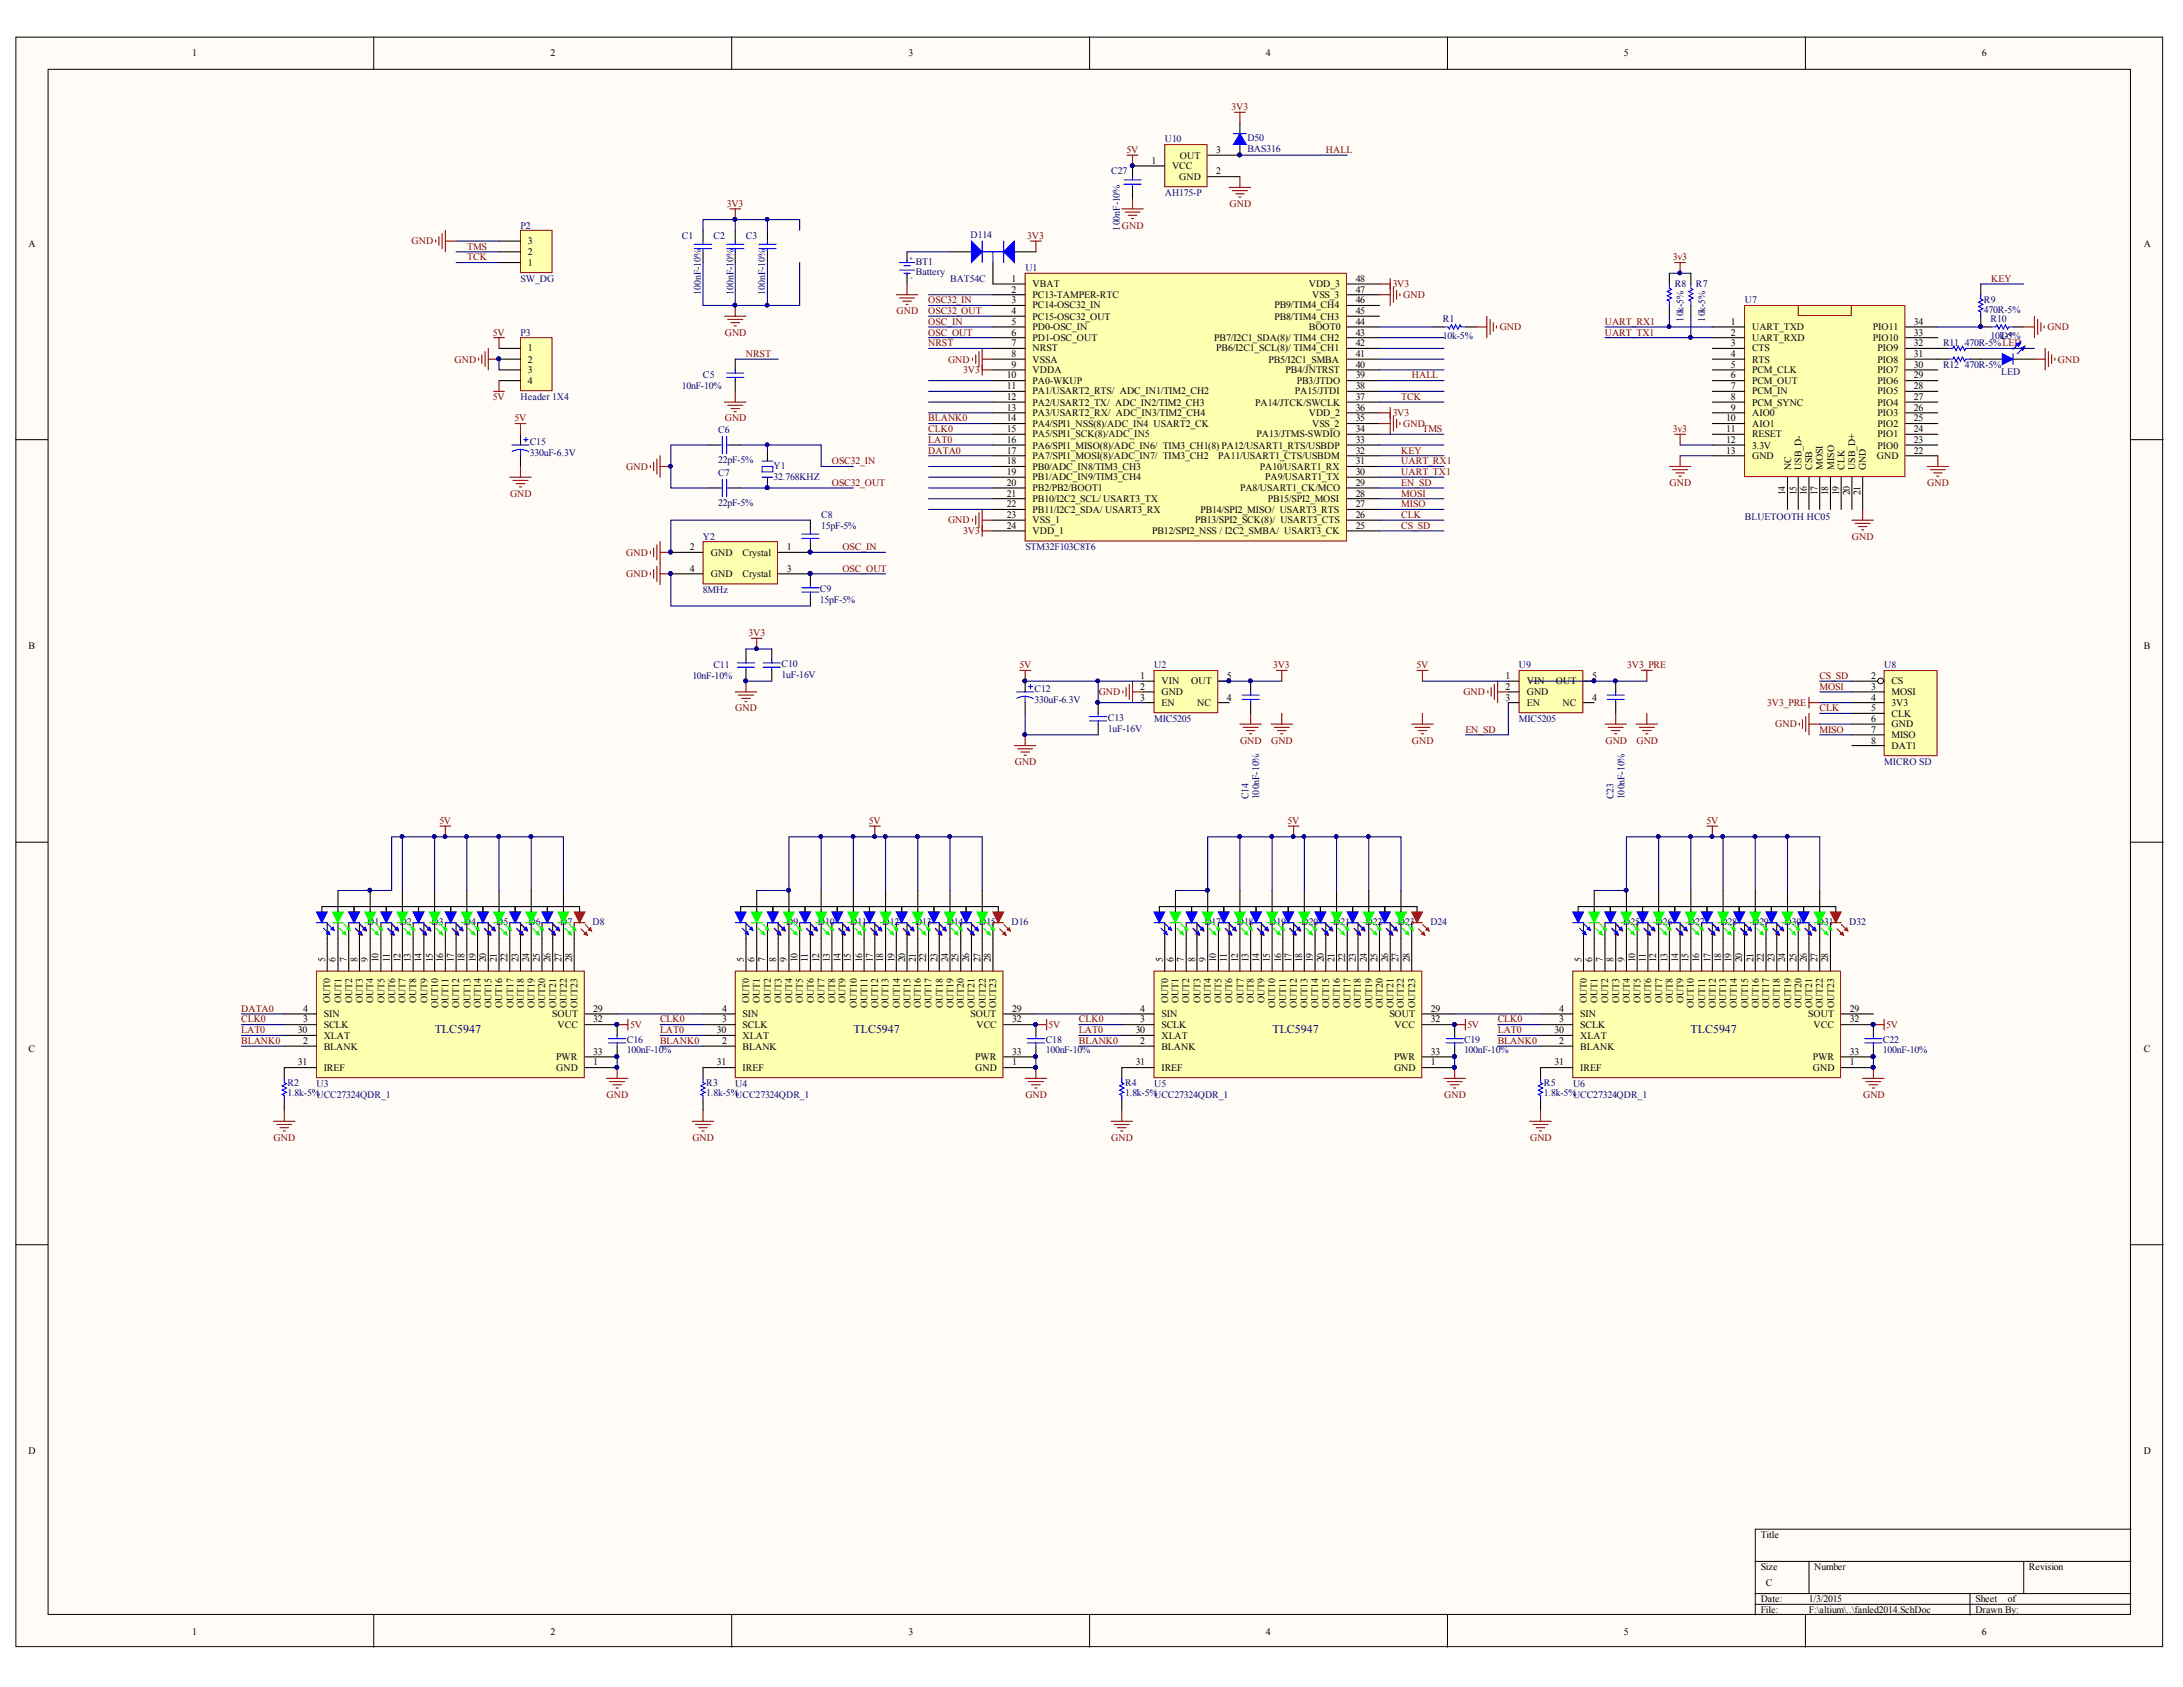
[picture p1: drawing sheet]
<svg xmlns="http://www.w3.org/2000/svg" width="279mm" height="216mm" viewBox="0 0 279 216" stroke-linecap="round" stroke-linejoin="round" font-family="sans-serif">
<defs><g id="words">
<g font-size="1.5" fill="#000080">
<text x="55.6" y="132.2">TLC5947</text>
<text x="109.2" y="132.2">TLC5947</text>
<text x="162.9" y="132.2">TLC5947</text>
<text x="216.4" y="132.2">TLC5947</text>
</g>
<g font-size="1.3">
<text x="24.6" y="7.2">1</text>
<text x="70.4" y="7.2">2</text>
<text x="116.3" y="7.2">3</text>
<text x="162" y="7.2">4</text>
<text x="207.8" y="7.2">5</text>
<text x="253.7" y="7.2">6</text>
<text x="147.4" y="21">1</text>
<text x="150" y="21.6">VCC</text>
<text x="150.9" y="23">GND</text>
<text x="151" y="20.3">OUT</text>
<text x="155.7" y="19.6">3</text>
<text x="155.7" y="22.3">2</text>
<text x="3.6" y="31.6">A</text>
<text x="67.6" y="34">1</text>
<text x="67.6" y="32.6">2</text>
<text x="67.6" y="31.3">3</text>
<text x="274.4" y="31.6">A</text>
<text x="129.5" y="36.1">1</text>
<text x="129.5" y="37.5">2</text>
<text x="129.5" y="38.8">3</text>
<text x="129.5" y="40.2">4</text>
<text x="129.5" y="41.6">5</text>
<text x="132.2" y="36.8">VBAT</text>
<text x="132.2" y="38.1">PC13-TAMPER-RTC</text>
<text x="132.2" y="39.5">PC14-OSC32_IN</text>
<text x="132.2" y="40.9">PC15-OSC32_OUT</text>
<text x="163.1" y="40.9">PB8/TIM4_CH3</text>
<text x="163.1" y="39.5">PB9/TIM4_CH4</text>
<text x="167.5" y="36.8">VDD_3</text>
<text x="167.9" y="38.1">VSS_3</text>
<text x="173.5" y="41.6">44</text>
<text x="173.5" y="40.2">45</text>
<text x="173.5" y="38.8">46</text>
<text x="173.5" y="37.5">47</text>
<text x="173.5" y="36.1">48</text>
<text x="221.5" y="41.6">1</text>
<text x="245" y="41.6">34</text>
<text x="67.6" y="45">1</text>
<text x="67.6" y="46.4">2</text>
<text x="67.6" y="47.8">3</text>
<text x="129.5" y="42.9">6</text>
<text x="129.5" y="44.3">7</text>
<text x="129.5" y="45.7">8</text>
<text x="129.5" y="47.1">9</text>
<text x="132.2" y="42.3">PD0-OSC_IN</text>
<text x="132.2" y="43.6">PD1-OSC_OUT</text>
<text x="132.2" y="45">NRST</text>
<text x="132.2" y="46.4">VSSA</text>
<text x="132.2" y="47.8">VDDA</text>
<text x="155.4" y="43.6">PB7/I2C1_SDA(8)/ TIM4_CH2</text>
<text x="155.7" y="45">PB6/I2C1_SCL(8)/ TIM4_CH1</text>
<text x="162.4" y="46.4">PB5/I2C1_SMBA</text>
<text x="164.5" y="47.8">PB4/JNTRST</text>
<text x="167.5" y="42.3">BOOT0</text>
<text x="173.5" y="47.1">40</text>
<text x="173.5" y="45.7">41</text>
<text x="173.5" y="44.3">42</text>
<text x="173.5" y="42.9">43</text>
<text x="221.5" y="42.9">2</text>
<text x="221.5" y="44.3">3</text>
<text x="221.5" y="45.7">4</text>
<text x="221.5" y="47.1">5</text>
<text x="224.2" y="42.3">UART_TXD</text>
<text x="224.2" y="43.6">UART_RXD</text>
<text x="224.2" y="45">CTS</text>
<text x="224.2" y="46.4">RTS</text>
<text x="224.2" y="47.8">PCM_CLK</text>
<text x="239.7" y="43.6">PIO10</text>
<text x="239.7" y="42.3">PIO11</text>
<text x="240.3" y="47.8">PIO7</text>
<text x="240.3" y="46.4">PIO8</text>
<text x="240.3" y="45">PIO9</text>
<text x="245" y="47.1">30</text>
<text x="245" y="45.7">31</text>
<text x="245" y="44.3">32</text>
<text x="245" y="42.9">33</text>
<text x="67.6" y="49.1">4</text>
<text x="128.9" y="48.4">10</text>
<text x="128.9" y="49.8">11</text>
<text x="128.9" y="51.2">12</text>
<text x="128.9" y="52.6">13</text>
<text x="128.9" y="53.9">14</text>
<text x="132.2" y="49.1">PA0-WKUP</text>
<text x="132.2" y="50.5">PA1/USART2_RTS/ ADC_IN1/TIM2_CH2</text>
<text x="132.2" y="51.9">PA2/USART2_TX/ ADC_IN2/TIM2_CH3</text>
<text x="132.2" y="53.3">PA3/USART2_RX/ ADC_IN3/TIM2_CH4</text>
<text x="160.7" y="51.9">PA14/JTCK/SWCLK</text>
<text x="165.7" y="50.5">PA15/JTDI</text>
<text x="166" y="49.1">PB3/JTDO</text>
<text x="167.5" y="53.3">VDD_2</text>
<text x="173.5" y="53.9">35</text>
<text x="173.5" y="52.6">36</text>
<text x="173.5" y="51.2">37</text>
<text x="173.5" y="49.8">38</text>
<text x="173.5" y="48.4">39</text>
<text x="220.9" y="53.9">10</text>
<text x="221.5" y="48.4">6</text>
<text x="221.5" y="49.8">7</text>
<text x="221.5" y="51.2">8</text>
<text x="221.5" y="52.6">9</text>
<text x="224.2" y="49.1">PCM_OUT</text>
<text x="224.2" y="50.5">PCM_IN</text>
<text x="224.2" y="51.9">PCM_SYNC</text>
<text x="224.2" y="53.3">AIO0</text>
<text x="240.3" y="53.3">PIO3</text>
<text x="240.3" y="51.9">PIO4</text>
<text x="240.3" y="50.5">PIO5</text>
<text x="240.3" y="49.1">PIO6</text>
<text x="245" y="53.9">25</text>
<text x="245" y="52.6">26</text>
<text x="245" y="51.2">27</text>
<text x="245" y="49.8">28</text>
<text x="245" y="48.4">29</text>
<text x="128.9" y="55.3">15</text>
<text x="128.9" y="56.7">16</text>
<text x="128.9" y="58.1">17</text>
<text x="128.9" y="59.4">18</text>
<text x="132.2" y="54.6">PA4/SPI1_NSS(8)/ADC_IN4 USART2_CK</text>
<text x="132.2" y="56">PA5/SPI1_SCK(8)/ADC_IN5</text>
<text x="132.2" y="57.4">PA6/SPI1_MISO(8)/ADC_IN6/ TIM3_CH1(8) PA12/USART1_RTS/USBDP</text>
<text x="132.2" y="58.8">PA7/SPI1_MOSI(8)/ADC_IN7/ TIM3_CH2</text>
<text x="155.9" y="58.8">PA11/USART1_CTS/USBDM</text>
<text x="160.8" y="56">PA13/JTMS-SWDIO</text>
<text x="167.9" y="54.6">VSS_2</text>
<text x="173.5" y="59.4">31</text>
<text x="173.5" y="58.1">32</text>
<text x="173.5" y="56.7">33</text>
<text x="173.5" y="55.3">34</text>
<text x="220.9" y="55.3">11</text>
<text x="220.9" y="56.7">12</text>
<text x="220.9" y="58.1">13</text>
<text x="224.2" y="54.6">AIO1</text>
<text x="224.2" y="56">RESET</text>
<text x="224.2" y="57.4">3.3V</text>
<text x="224.2" y="58.8">GND</text>
<text x="240.2" y="58.8">GND</text>
<text x="240.3" y="57.4">PIO0</text>
<text x="240.3" y="56">PIO1</text>
<text x="240.3" y="54.6">PIO2</text>
<text x="245" y="58.1">22</text>
<text x="245" y="56.7">23</text>
<text x="245" y="55.3">24</text>
<text x="128.9" y="60.8">19</text>
<text x="128.9" y="62.2">20</text>
<text x="128.9" y="63.6">21</text>
<text x="128.9" y="64.9">22</text>
<text x="132.2" y="60.1">PB0/ADC_IN8/TIM3_CH3</text>
<text x="132.2" y="61.5">PB1/ADC_IN9/TIM3_CH4</text>
<text x="132.2" y="62.9">PB2/PB2/BOOT1</text>
<text x="132.2" y="64.2">PB10/I2C2_SCL/ USART3_TX</text>
<text x="132.2" y="65.6">PB11/I2C2_SDA/ USART3_RX</text>
<text x="153.6" y="65.6">PB14/SPI2_MISO/ USART3_RTS</text>
<text x="158.7" y="62.9">PA8/USART1_CK/MCO</text>
<text x="161.3" y="60.1">PA10/USART1_RX</text>
<text x="161.9" y="61.5">PA9/USART1_TX</text>
<text x="162.3" y="64.2">PB15/SPI2_MOSI</text>
<text x="173.5" y="64.9">27</text>
<text x="173.5" y="63.6">28</text>
<text x="173.5" y="62.2">29</text>
<text x="173.5" y="60.8">30</text>
<text x="228.5" y="63.4" transform="rotate(-90 228.5 63.4)">14</text>
<text x="229.2" y="60.1" transform="rotate(-90 229.2 60.1)">NC</text>
<text x="229.9" y="63.4" transform="rotate(-90 229.9 63.4)">15</text>
<text x="230.6" y="60.1" transform="rotate(-90 230.6 60.1)">USB_D-</text>
<text x="231.3" y="63.4" transform="rotate(-90 231.3 63.4)">16</text>
<text x="231.9" y="60.1" transform="rotate(-90 231.9 60.1)">CSB</text>
<text x="232.6" y="63.4" transform="rotate(-90 232.6 63.4)">17</text>
<text x="233.3" y="60.1" transform="rotate(-90 233.3 60.1)">MOSI</text>
<text x="234" y="63.4" transform="rotate(-90 234 63.4)">18</text>
<text x="234.7" y="60.1" transform="rotate(-90 234.7 60.1)">MISO</text>
<text x="235.4" y="63.4" transform="rotate(-90 235.4 63.4)">19</text>
<text x="236.1" y="60.1" transform="rotate(-90 236.1 60.1)">CLK</text>
<text x="236.8" y="63.4" transform="rotate(-90 236.8 63.4)">20</text>
<text x="237.4" y="60.1" transform="rotate(-90 237.4 60.1)">USB_D+</text>
<text x="238.1" y="63.4" transform="rotate(-90 238.1 63.4)">21</text>
<text x="238.8" y="60.1" transform="rotate(-90 238.8 60.1)">GND</text>
<text x="88.3" y="70.4">2</text>
<text x="91" y="71.1">GND</text>
<text x="95" y="71.1">Crystal</text>
<text x="100.7" y="70.4">1</text>
<text x="128.9" y="66.3">23</text>
<text x="128.9" y="67.7">24</text>
<text x="132.2" y="67">VSS_1</text>
<text x="132.2" y="68.4">VDD_1</text>
<text x="147.5" y="68.4">PB12/SPI2_NSS / I2C2_SMBA/ USART3_CK</text>
<text x="153" y="67">PB13/SPI2_SCK(8)/ USART3_CTS</text>
<text x="173.5" y="67.7">25</text>
<text x="173.5" y="66.3">26</text>
<text x="88.3" y="73.2">4</text>
<text x="91" y="73.9">GND</text>
<text x="95" y="73.9">Crystal</text>
<text x="100.7" y="73.2">3</text>
<text x="3.6" y="83.1">B</text>
<text x="274.4" y="83.1">B</text>
<text x="145.9" y="86.9">1</text>
<text x="145.9" y="88.3">2</text>
<text x="145.9" y="89.7">3</text>
<text x="148.7" y="87.6">VIN</text>
<text x="148.7" y="88.9">GND</text>
<text x="152.5" y="87.6">OUT</text>
<text x="157" y="89.7">4</text>
<text x="157" y="86.9">5</text>
<text x="192.7" y="86.9">1</text>
<text x="192.7" y="88.3">2</text>
<text x="192.7" y="89.7">3</text>
<text x="195.4" y="87.6">VIN</text>
<text x="195.4" y="88.9">GND</text>
<text x="199.1" y="87.6">OUT</text>
<text x="203.8" y="89.7">4</text>
<text x="203.8" y="86.9">5</text>
<text x="239.5" y="86.9">2</text>
<text x="239.5" y="88.3">3</text>
<text x="239.5" y="89.7">4</text>
<text x="242.1" y="87.6">CS</text>
<text x="242.1" y="88.9">MOSI</text>
<text x="148.7" y="90.4">EN</text>
<text x="153.2" y="90.4">NC</text>
<text x="195.4" y="90.4">EN</text>
<text x="200" y="90.4">NC</text>
<text x="239.5" y="91">5</text>
<text x="239.5" y="92.4">6</text>
<text x="239.5" y="93.7">7</text>
<text x="239.5" y="95.2">8</text>
<text x="242.1" y="90.4">3V3</text>
<text x="242.1" y="91.7">CLK</text>
<text x="242.1" y="93.1">GND</text>
<text x="242.1" y="94.4">MISO</text>
<text x="242.1" y="95.9">DAT1</text>
<text x="41.6" y="123.2" transform="rotate(-90 41.6 123.2)">5</text>
<text x="43" y="123.2" transform="rotate(-90 43 123.2)">6</text>
<text x="44.4" y="123.2" transform="rotate(-90 44.4 123.2)">7</text>
<text x="45.7" y="123.2" transform="rotate(-90 45.7 123.2)">8</text>
<text x="47.1" y="123.2" transform="rotate(-90 47.1 123.2)">9</text>
<text x="48.5" y="123.2" transform="rotate(-90 48.5 123.2)">10</text>
<text x="49.9" y="123.2" transform="rotate(-90 49.9 123.2)">11</text>
<text x="51.2" y="123.2" transform="rotate(-90 51.2 123.2)">12</text>
<text x="52.6" y="123.2" transform="rotate(-90 52.6 123.2)">13</text>
<text x="53.9" y="123.2" transform="rotate(-90 53.9 123.2)">14</text>
<text x="55.4" y="123.2" transform="rotate(-90 55.4 123.2)">15</text>
<text x="56.7" y="123.2" transform="rotate(-90 56.7 123.2)">16</text>
<text x="58.1" y="123.2" transform="rotate(-90 58.1 123.2)">17</text>
<text x="59.4" y="123.2" transform="rotate(-90 59.4 123.2)">18</text>
<text x="60.9" y="123.2" transform="rotate(-90 60.9 123.2)">19</text>
<text x="62.2" y="123.2" transform="rotate(-90 62.2 123.2)">20</text>
<text x="63.6" y="123.2" transform="rotate(-90 63.6 123.2)">21</text>
<text x="64.9" y="123.2" transform="rotate(-90 64.9 123.2)">22</text>
<text x="66.4" y="123.2" transform="rotate(-90 66.4 123.2)">23</text>
<text x="67.7" y="123.2" transform="rotate(-90 67.7 123.2)">24</text>
<text x="69.1" y="123.2" transform="rotate(-90 69.1 123.2)">25</text>
<text x="70.4" y="123.2" transform="rotate(-90 70.4 123.2)">26</text>
<text x="71.9" y="123.2" transform="rotate(-90 71.9 123.2)">27</text>
<text x="73.2" y="123.2" transform="rotate(-90 73.2 123.2)">28</text>
<text x="95.2" y="123.2" transform="rotate(-90 95.2 123.2)">5</text>
<text x="96.6" y="123.2" transform="rotate(-90 96.6 123.2)">6</text>
<text x="97.9" y="123.2" transform="rotate(-90 97.9 123.2)">7</text>
<text x="99.4" y="123.2" transform="rotate(-90 99.4 123.2)">8</text>
<text x="100.7" y="123.2" transform="rotate(-90 100.7 123.2)">9</text>
<text x="102.1" y="123.2" transform="rotate(-90 102.1 123.2)">10</text>
<text x="103.4" y="123.2" transform="rotate(-90 103.4 123.2)">11</text>
<text x="104.9" y="123.2" transform="rotate(-90 104.9 123.2)">12</text>
<text x="106.2" y="123.2" transform="rotate(-90 106.2 123.2)">13</text>
<text x="107.6" y="123.2" transform="rotate(-90 107.6 123.2)">14</text>
<text x="108.9" y="123.2" transform="rotate(-90 108.9 123.2)">15</text>
<text x="110.3" y="123.2" transform="rotate(-90 110.3 123.2)">16</text>
<text x="111.7" y="123.2" transform="rotate(-90 111.7 123.2)">17</text>
<text x="113.1" y="123.2" transform="rotate(-90 113.1 123.2)">18</text>
<text x="114.5" y="123.2" transform="rotate(-90 114.5 123.2)">19</text>
<text x="115.8" y="123.2" transform="rotate(-90 115.8 123.2)">20</text>
<text x="117.2" y="123.2" transform="rotate(-90 117.2 123.2)">21</text>
<text x="118.5" y="123.2" transform="rotate(-90 118.5 123.2)">22</text>
<text x="120" y="123.2" transform="rotate(-90 120 123.2)">23</text>
<text x="121.3" y="123.2" transform="rotate(-90 121.3 123.2)">24</text>
<text x="122.7" y="123.2" transform="rotate(-90 122.7 123.2)">25</text>
<text x="124" y="123.2" transform="rotate(-90 124 123.2)">26</text>
<text x="125.5" y="123.2" transform="rotate(-90 125.5 123.2)">27</text>
<text x="126.8" y="123.2" transform="rotate(-90 126.8 123.2)">28</text>
<text x="148.8" y="123.2" transform="rotate(-90 148.8 123.2)">5</text>
<text x="150.2" y="123.2" transform="rotate(-90 150.2 123.2)">6</text>
<text x="151.5" y="123.2" transform="rotate(-90 151.5 123.2)">7</text>
<text x="153" y="123.2" transform="rotate(-90 153 123.2)">8</text>
<text x="154.3" y="123.2" transform="rotate(-90 154.3 123.2)">9</text>
<text x="155.7" y="123.2" transform="rotate(-90 155.7 123.2)">10</text>
<text x="157" y="123.2" transform="rotate(-90 157 123.2)">11</text>
<text x="158.5" y="123.2" transform="rotate(-90 158.5 123.2)">12</text>
<text x="159.8" y="123.2" transform="rotate(-90 159.8 123.2)">13</text>
<text x="161.2" y="123.2" transform="rotate(-90 161.2 123.2)">14</text>
<text x="162.5" y="123.2" transform="rotate(-90 162.5 123.2)">15</text>
<text x="164" y="123.2" transform="rotate(-90 164 123.2)">16</text>
<text x="165.3" y="123.2" transform="rotate(-90 165.3 123.2)">17</text>
<text x="166.7" y="123.2" transform="rotate(-90 166.7 123.2)">18</text>
<text x="168" y="123.2" transform="rotate(-90 168 123.2)">19</text>
<text x="169.5" y="123.2" transform="rotate(-90 169.5 123.2)">20</text>
<text x="170.8" y="123.2" transform="rotate(-90 170.8 123.2)">21</text>
<text x="172.2" y="123.2" transform="rotate(-90 172.2 123.2)">22</text>
<text x="173.5" y="123.2" transform="rotate(-90 173.5 123.2)">23</text>
<text x="175" y="123.2" transform="rotate(-90 175 123.2)">24</text>
<text x="176.3" y="123.2" transform="rotate(-90 176.3 123.2)">25</text>
<text x="177.7" y="123.2" transform="rotate(-90 177.7 123.2)">26</text>
<text x="179" y="123.2" transform="rotate(-90 179 123.2)">27</text>
<text x="180.4" y="123.2" transform="rotate(-90 180.4 123.2)">28</text>
<text x="202.4" y="123.2" transform="rotate(-90 202.4 123.2)">5</text>
<text x="203.8" y="123.2" transform="rotate(-90 203.8 123.2)">6</text>
<text x="205.1" y="123.2" transform="rotate(-90 205.1 123.2)">7</text>
<text x="206.5" y="123.2" transform="rotate(-90 206.5 123.2)">8</text>
<text x="207.9" y="123.2" transform="rotate(-90 207.9 123.2)">9</text>
<text x="209.3" y="123.2" transform="rotate(-90 209.3 123.2)">10</text>
<text x="210.6" y="123.2" transform="rotate(-90 210.6 123.2)">11</text>
<text x="212" y="123.2" transform="rotate(-90 212 123.2)">12</text>
<text x="213.4" y="123.2" transform="rotate(-90 213.4 123.2)">13</text>
<text x="214.8" y="123.2" transform="rotate(-90 214.8 123.2)">14</text>
<text x="216.1" y="123.2" transform="rotate(-90 216.1 123.2)">15</text>
<text x="217.5" y="123.2" transform="rotate(-90 217.5 123.2)">16</text>
<text x="218.9" y="123.2" transform="rotate(-90 218.9 123.2)">17</text>
<text x="220.3" y="123.2" transform="rotate(-90 220.3 123.2)">18</text>
<text x="221.6" y="123.2" transform="rotate(-90 221.6 123.2)">19</text>
<text x="223" y="123.2" transform="rotate(-90 223 123.2)">20</text>
<text x="224.4" y="123.2" transform="rotate(-90 224.4 123.2)">21</text>
<text x="225.8" y="123.2" transform="rotate(-90 225.8 123.2)">22</text>
<text x="227.1" y="123.2" transform="rotate(-90 227.1 123.2)">23</text>
<text x="228.5" y="123.2" transform="rotate(-90 228.5 123.2)">24</text>
<text x="229.9" y="123.2" transform="rotate(-90 229.9 123.2)">25</text>
<text x="231.3" y="123.2" transform="rotate(-90 231.3 123.2)">26</text>
<text x="232.6" y="123.2" transform="rotate(-90 232.6 123.2)">27</text>
<text x="234" y="123.2" transform="rotate(-90 234 123.2)">28</text>
<text x="38.8" y="130.9">3</text>
<text x="38.8" y="129.5">4</text>
<text x="41.4" y="131.5">SCLK</text>
<text x="41.4" y="130.2">SIN</text>
<text x="42.3" y="128.4" transform="rotate(-90 42.3 128.4)">OUT0</text>
<text x="43.7" y="128.4" transform="rotate(-90 43.7 128.4)">OUT1</text>
<text x="45.1" y="128.4" transform="rotate(-90 45.1 128.4)">OUT2</text>
<text x="46.4" y="128.4" transform="rotate(-90 46.4 128.4)">OUT3</text>
<text x="47.8" y="128.4" transform="rotate(-90 47.8 128.4)">OUT4</text>
<text x="49.2" y="128.4" transform="rotate(-90 49.2 128.4)">OUT5</text>
<text x="50.6" y="128.4" transform="rotate(-90 50.6 128.4)">OUT6</text>
<text x="51.9" y="128.4" transform="rotate(-90 51.9 128.4)">OUT7</text>
<text x="53.3" y="128.4" transform="rotate(-90 53.3 128.4)">OUT8</text>
<text x="54.7" y="128.4" transform="rotate(-90 54.7 128.4)">OUT9</text>
<text x="56.1" y="129" transform="rotate(-90 56.1 129)">OUT10</text>
<text x="57.4" y="129" transform="rotate(-90 57.4 129)">OUT11</text>
<text x="58.8" y="129" transform="rotate(-90 58.8 129)">OUT12</text>
<text x="60.2" y="129" transform="rotate(-90 60.2 129)">OUT13</text>
<text x="61.6" y="129" transform="rotate(-90 61.6 129)">OUT14</text>
<text x="62.9" y="129" transform="rotate(-90 62.9 129)">OUT15</text>
<text x="64.3" y="129" transform="rotate(-90 64.3 129)">OUT16</text>
<text x="65.7" y="129" transform="rotate(-90 65.7 129)">OUT17</text>
<text x="67.1" y="129" transform="rotate(-90 67.1 129)">OUT18</text>
<text x="68.4" y="129" transform="rotate(-90 68.4 129)">OUT19</text>
<text x="69.8" y="129" transform="rotate(-90 69.8 129)">OUT20</text>
<text x="70.7" y="130.2">SOUT</text>
<text x="71.2" y="129" transform="rotate(-90 71.2 129)">OUT21</text>
<text x="71.4" y="131.5">VCC</text>
<text x="72.6" y="129" transform="rotate(-90 72.6 129)">OUT22</text>
<text x="73.9" y="129" transform="rotate(-90 73.9 129)">OUT23</text>
<text x="75.9" y="129.5">29</text>
<text x="75.9" y="130.9">32</text>
<text x="92.4" y="130.9">3</text>
<text x="92.4" y="129.5">4</text>
<text x="95" y="131.5">SCLK</text>
<text x="95" y="130.2">SIN</text>
<text x="95.9" y="128.4" transform="rotate(-90 95.9 128.4)">OUT0</text>
<text x="97.2" y="128.4" transform="rotate(-90 97.2 128.4)">OUT1</text>
<text x="98.7" y="128.4" transform="rotate(-90 98.7 128.4)">OUT2</text>
<text x="100" y="128.4" transform="rotate(-90 100 128.4)">OUT3</text>
<text x="101.4" y="128.4" transform="rotate(-90 101.4 128.4)">OUT4</text>
<text x="102.7" y="128.4" transform="rotate(-90 102.7 128.4)">OUT5</text>
<text x="104.2" y="128.4" transform="rotate(-90 104.2 128.4)">OUT6</text>
<text x="105.5" y="128.4" transform="rotate(-90 105.5 128.4)">OUT7</text>
<text x="106.9" y="128.4" transform="rotate(-90 106.9 128.4)">OUT8</text>
<text x="108.2" y="128.4" transform="rotate(-90 108.2 128.4)">OUT9</text>
<text x="109.7" y="129" transform="rotate(-90 109.7 129)">OUT10</text>
<text x="111" y="129" transform="rotate(-90 111 129)">OUT11</text>
<text x="112.4" y="129" transform="rotate(-90 112.4 129)">OUT12</text>
<text x="113.7" y="129" transform="rotate(-90 113.7 129)">OUT13</text>
<text x="115.2" y="129" transform="rotate(-90 115.2 129)">OUT14</text>
<text x="116.5" y="129" transform="rotate(-90 116.5 129)">OUT15</text>
<text x="117.9" y="129" transform="rotate(-90 117.9 129)">OUT16</text>
<text x="119.2" y="129" transform="rotate(-90 119.2 129)">OUT17</text>
<text x="120.7" y="129" transform="rotate(-90 120.7 129)">OUT18</text>
<text x="122" y="129" transform="rotate(-90 122 129)">OUT19</text>
<text x="123.4" y="129" transform="rotate(-90 123.4 129)">OUT20</text>
<text x="124.2" y="130.2">SOUT</text>
<text x="124.7" y="129" transform="rotate(-90 124.7 129)">OUT21</text>
<text x="125" y="131.5">VCC</text>
<text x="126.2" y="129" transform="rotate(-90 126.2 129)">OUT22</text>
<text x="127.5" y="129" transform="rotate(-90 127.5 129)">OUT23</text>
<text x="129.5" y="129.5">29</text>
<text x="129.5" y="130.9">32</text>
<text x="145.9" y="130.9">3</text>
<text x="145.9" y="129.5">4</text>
<text x="148.7" y="131.5">SCLK</text>
<text x="148.7" y="130.2">SIN</text>
<text x="149.5" y="128.4" transform="rotate(-90 149.5 128.4)">OUT0</text>
<text x="150.9" y="128.4" transform="rotate(-90 150.9 128.4)">OUT1</text>
<text x="152.2" y="128.4" transform="rotate(-90 152.2 128.4)">OUT2</text>
<text x="153.6" y="128.4" transform="rotate(-90 153.6 128.4)">OUT3</text>
<text x="155" y="128.4" transform="rotate(-90 155 128.4)">OUT4</text>
<text x="156.3" y="128.4" transform="rotate(-90 156.3 128.4)">OUT5</text>
<text x="157.7" y="128.4" transform="rotate(-90 157.7 128.4)">OUT6</text>
<text x="159.1" y="128.4" transform="rotate(-90 159.1 128.4)">OUT7</text>
<text x="160.5" y="128.4" transform="rotate(-90 160.5 128.4)">OUT8</text>
<text x="161.8" y="128.4" transform="rotate(-90 161.8 128.4)">OUT9</text>
<text x="163.2" y="129" transform="rotate(-90 163.2 129)">OUT10</text>
<text x="164.6" y="129" transform="rotate(-90 164.6 129)">OUT11</text>
<text x="166" y="129" transform="rotate(-90 166 129)">OUT12</text>
<text x="167.3" y="129" transform="rotate(-90 167.3 129)">OUT13</text>
<text x="168.7" y="129" transform="rotate(-90 168.7 129)">OUT14</text>
<text x="170.1" y="129" transform="rotate(-90 170.1 129)">OUT15</text>
<text x="171.5" y="129" transform="rotate(-90 171.5 129)">OUT16</text>
<text x="172.8" y="129" transform="rotate(-90 172.8 129)">OUT17</text>
<text x="174.2" y="129" transform="rotate(-90 174.2 129)">OUT18</text>
<text x="175.6" y="129" transform="rotate(-90 175.6 129)">OUT19</text>
<text x="177" y="129" transform="rotate(-90 177 129)">OUT20</text>
<text x="177.8" y="130.2">SOUT</text>
<text x="178.3" y="129" transform="rotate(-90 178.3 129)">OUT21</text>
<text x="178.5" y="131.5">VCC</text>
<text x="179.7" y="129" transform="rotate(-90 179.7 129)">OUT22</text>
<text x="181.1" y="129" transform="rotate(-90 181.1 129)">OUT23</text>
<text x="183.2" y="129.5">29</text>
<text x="183.2" y="130.9">32</text>
<text x="199.6" y="130.9">3</text>
<text x="199.6" y="129.5">4</text>
<text x="202.3" y="131.5">SCLK</text>
<text x="202.3" y="130.2">SIN</text>
<text x="203.1" y="128.4" transform="rotate(-90 203.1 128.4)">OUT0</text>
<text x="204.5" y="128.4" transform="rotate(-90 204.5 128.4)">OUT1</text>
<text x="205.8" y="128.4" transform="rotate(-90 205.8 128.4)">OUT2</text>
<text x="207.3" y="128.4" transform="rotate(-90 207.3 128.4)">OUT3</text>
<text x="208.6" y="128.4" transform="rotate(-90 208.6 128.4)">OUT4</text>
<text x="210" y="128.4" transform="rotate(-90 210 128.4)">OUT5</text>
<text x="211.3" y="128.4" transform="rotate(-90 211.3 128.4)">OUT6</text>
<text x="212.7" y="128.4" transform="rotate(-90 212.7 128.4)">OUT7</text>
<text x="214.1" y="128.4" transform="rotate(-90 214.1 128.4)">OUT8</text>
<text x="215.5" y="128.4" transform="rotate(-90 215.5 128.4)">OUT9</text>
<text x="216.8" y="129" transform="rotate(-90 216.8 129)">OUT10</text>
<text x="218.2" y="129" transform="rotate(-90 218.2 129)">OUT11</text>
<text x="219.6" y="129" transform="rotate(-90 219.6 129)">OUT12</text>
<text x="220.9" y="129" transform="rotate(-90 220.9 129)">OUT13</text>
<text x="222.3" y="129" transform="rotate(-90 222.3 129)">OUT14</text>
<text x="223.7" y="129" transform="rotate(-90 223.7 129)">OUT15</text>
<text x="225.1" y="129" transform="rotate(-90 225.1 129)">OUT16</text>
<text x="226.4" y="129" transform="rotate(-90 226.4 129)">OUT17</text>
<text x="227.8" y="129" transform="rotate(-90 227.8 129)">OUT18</text>
<text x="229.2" y="129" transform="rotate(-90 229.2 129)">OUT19</text>
<text x="230.6" y="129" transform="rotate(-90 230.6 129)">OUT20</text>
<text x="231.4" y="130.2">SOUT</text>
<text x="231.9" y="129" transform="rotate(-90 231.9 129)">OUT21</text>
<text x="232.1" y="131.5">VCC</text>
<text x="233.3" y="129" transform="rotate(-90 233.3 129)">OUT22</text>
<text x="234.7" y="129" transform="rotate(-90 234.7 129)">OUT23</text>
<text x="236.8" y="129.5">29</text>
<text x="236.8" y="130.9">32</text>
<text x="3.6" y="134.7">C</text>
<text x="38.1" y="132.2">30</text>
<text x="38.1" y="136.3">31</text>
<text x="38.8" y="133.6">2</text>
<text x="41.4" y="134.3">BLANK</text>
<text x="41.4" y="133">XLAT</text>
<text x="41.4" y="137">IREF</text>
<text x="71.2" y="137">GND</text>
<text x="71.2" y="135.7">PWR</text>
<text x="75.9" y="136.3">1</text>
<text x="75.9" y="135">33</text>
<text x="91.7" y="132.2">30</text>
<text x="91.7" y="136.3">31</text>
<text x="92.4" y="133.6">2</text>
<text x="95" y="134.3">BLANK</text>
<text x="95" y="133">XLAT</text>
<text x="95" y="137">IREF</text>
<text x="124.8" y="137">GND</text>
<text x="124.8" y="135.7">PWR</text>
<text x="129.5" y="136.3">1</text>
<text x="129.5" y="135">33</text>
<text x="145.4" y="132.2">30</text>
<text x="145.4" y="136.3">31</text>
<text x="145.9" y="133.6">2</text>
<text x="148.7" y="134.3">BLANK</text>
<text x="148.7" y="133">XLAT</text>
<text x="148.7" y="137">IREF</text>
<text x="178.4" y="137">GND</text>
<text x="178.4" y="135.7">PWR</text>
<text x="183.2" y="136.3">1</text>
<text x="183.2" y="135">33</text>
<text x="199" y="132.2">30</text>
<text x="199" y="136.3">31</text>
<text x="199.6" y="133.6">2</text>
<text x="202.3" y="134.3">BLANK</text>
<text x="202.3" y="133">XLAT</text>
<text x="202.3" y="137">IREF</text>
<text x="232" y="137">GND</text>
<text x="232" y="135.7">PWR</text>
<text x="236.8" y="136.3">1</text>
<text x="236.8" y="135">33</text>
<text x="274.4" y="134.7">C</text>
<text x="3.6" y="186.1">D</text>
<text x="274.4" y="186.1">D</text>
<text x="225.3" y="196.8">Title</text>
<text x="225.3" y="200.9">Size</text>
<text x="226" y="203">C</text>
<text x="232.2" y="200.9">Number</text>
<text x="259.7" y="200.9">Revision</text>
<text x="24.6" y="209.2">1</text>
<text x="70.4" y="209.2">2</text>
<text x="116.3" y="209.2">3</text>
<text x="162" y="209.2">4</text>
<text x="207.8" y="209.2">5</text>
<text x="225.3" y="205.1">Date:</text>
<text x="225.3" y="206.4">File:</text>
<text x="231.5" y="205.1">1/3/2015</text>
<text x="231.5" y="206.4">F:\altium\..\fanled2014.SchDoc</text>
<text x="252.8" y="205.1">Sheet</text>
<text x="252.8" y="206.4">Drawn By:</text>
<text x="253.7" y="209.2">6</text>
<text x="257" y="205.1">of</text>
</g>
<g font-size="1.3" fill="#800000">
<text x="157.6" y="14.1">3V3</text>
<text x="144.2" y="19.6">5V</text>
<text x="169.7" y="19.6">HALL</text>
<text x="93" y="26.5">3V3</text>
<text x="143.6" y="29.3">GND</text>
<text x="157.4" y="26.5">GND</text>
<text x="52.7" y="31.3">GND</text>
<text x="131.5" y="30.6">3V3</text>
<text x="214.1" y="33.3">3v3</text>
<text x="114.7" y="40.2">GND</text>
<text x="118.8" y="41.6">OSC_IN</text>
<text x="118.8" y="40.2">OSC32_OUT</text>
<text x="118.8" y="38.8">OSC32_IN</text>
<text x="178.2" y="36.8">3V3</text>
<text x="179.6" y="38.1">GND</text>
<text x="205.4" y="41.6">UART_RX1</text>
<text x="254.9" y="36.1">KEY</text>
<text x="58.2" y="46.4">GND</text>
<text x="63.1" y="42.9">5V</text>
<text x="92.8" y="42.9">GND</text>
<text x="95.5" y="45.7">NRST</text>
<text x="118.8" y="42.9">OSC_OUT</text>
<text x="118.8" y="44.3">NRST</text>
<text x="121.3" y="46.4">GND</text>
<text x="123.3" y="47.8">3V3</text>
<text x="191.9" y="42.3">GND</text>
<text x="205.4" y="42.9">UART_TX1</text>
<text x="262" y="42.3">GND</text>
<text x="263.4" y="46.4">GND</text>
<text x="63.1" y="51.2">5V</text>
<text x="65.9" y="53.9">5V</text>
<text x="92.8" y="53.9">GND</text>
<text x="118.8" y="53.9">BLANK0</text>
<text x="178.2" y="53.3">3V3</text>
<text x="180.7" y="48.4">HALL</text>
<text x="106.5" y="59.4">OSC32_IN</text>
<text x="118.8" y="58.1">DATA0</text>
<text x="118.8" y="55.3">CLK0</text>
<text x="118.8" y="56.7">LAT0</text>
<text x="179.3" y="59.4">UART_RX1</text>
<text x="179.3" y="58.1">KEY</text>
<text x="179.6" y="54.6">GND</text>
<text x="214.1" y="55.3">3v3</text>
<text x="65.3" y="63.6">GND</text>
<text x="80.2" y="60.1">GND</text>
<text x="106.5" y="62.2">OSC32_OUT</text>
<text x="179.3" y="60.8">UART_TX1</text>
<text x="179.3" y="62.2">EN_SD</text>
<text x="179.3" y="64.9">MISO</text>
<text x="179.3" y="63.6">MOSI</text>
<text x="213.7" y="62.2">GND</text>
<text x="246.7" y="62.2">GND</text>
<text x="80.2" y="71.1">GND</text>
<text x="107.8" y="70.4">OSC_IN</text>
<text x="121.3" y="67">GND</text>
<text x="123.3" y="68.4">3V3</text>
<text x="179.3" y="66.3">CLK</text>
<text x="179.3" y="67.7">CS_SD</text>
<text x="237" y="69.1">GND</text>
<text x="80.2" y="73.9">GND</text>
<text x="107.8" y="73.2">OSC_OUT</text>
<text x="95.8" y="81.4">3V3</text>
<text x="130.5" y="85.5">5V</text>
<text x="140.6" y="88.9">GND</text>
<text x="162.9" y="85.5">3V3</text>
<text x="181.3" y="85.5">5V</text>
<text x="187.3" y="88.9">GND</text>
<text x="208.3" y="85.5">3V3_PRE</text>
<text x="232.9" y="88.3">MOSI</text>
<text x="232.9" y="86.9">CS_SD</text>
<text x="94.1" y="91">GND</text>
<text x="158.7" y="95.2">GND</text>
<text x="162.7" y="95.2">GND</text>
<text x="180.7" y="95.2">GND</text>
<text x="187.5" y="93.7">EN_SD</text>
<text x="205.5" y="95.2">GND</text>
<text x="209.4" y="95.2">GND</text>
<text x="226.2" y="90.4">3V3_PRE</text>
<text x="227.2" y="93.1">GND</text>
<text x="232.9" y="93.7">MISO</text>
<text x="232.9" y="91">CLK</text>
<text x="129.9" y="97.9">GND</text>
<text x="56.2" y="105.5">5V</text>
<text x="111.2" y="105.5">5V</text>
<text x="164.8" y="105.5">5V</text>
<text x="218.4" y="105.5">5V</text>
<text x="30.9" y="129.5">DATA0</text>
<text x="30.9" y="130.9">CLK0</text>
<text x="80.7" y="131.5">5V</text>
<text x="84.5" y="130.9">CLK0</text>
<text x="134.2" y="131.5">5V</text>
<text x="138.1" y="130.9">CLK0</text>
<text x="187.8" y="131.5">5V</text>
<text x="191.7" y="130.9">CLK0</text>
<text x="241.4" y="131.5">5V</text>
<text x="30.9" y="132.2">LAT0</text>
<text x="30.9" y="133.6">BLANK0</text>
<text x="84.5" y="132.2">LAT0</text>
<text x="84.5" y="133.6">BLANK0</text>
<text x="138.1" y="132.2">LAT0</text>
<text x="138.1" y="133.6">BLANK0</text>
<text x="191.7" y="132.2">LAT0</text>
<text x="191.7" y="133.6">BLANK0</text>
<text x="77.6" y="140.5">GND</text>
<text x="131.2" y="140.5">GND</text>
<text x="184.8" y="140.5">GND</text>
<text x="238.5" y="140.5">GND</text>
<text x="35" y="146">GND</text>
<text x="88.6" y="146">GND</text>
<text x="142.2" y="146">GND</text>
<text x="195.8" y="146">GND</text>
</g>
<g font-size="1.3" fill="#000080">
<text x="142.2" y="22.3">C27</text>
<text x="149.1" y="18.2">U10</text>
<text x="159.6" y="18.1">D50</text>
<text x="159.6" y="19.4">BAS316</text>
<text x="66.6" y="29.3">P2</text>
<text x="143.3" y="29.5" transform="rotate(-90 143.3 29.5)">100nF-10%</text>
<text x="149.1" y="25.1">AH175-P</text>
<text x="87.3" y="30.6">C1</text>
<text x="91.3" y="30.6">C2</text>
<text x="95.5" y="30.6">C3</text>
<text x="117.2" y="33.9">BT1</text>
<text x="117.2" y="35.3">Battery</text>
<text x="124.2" y="30.4">D114</text>
<text x="131.2" y="34.7">U1</text>
<text x="66.6" y="36.1">SW_DG</text>
<text x="89.7" y="37.7" transform="rotate(-90 89.7 37.7)">100nF-10%</text>
<text x="93.9" y="37.7" transform="rotate(-90 93.9 37.7)">100nF-10%</text>
<text x="97.9" y="37.7" transform="rotate(-90 97.9 37.7)">100nF-10%</text>
<text x="121.6" y="36.1">BAT54C</text>
<text x="184.7" y="41.2">R1</text>
<text x="214.4" y="36.8">R8</text>
<text x="215.5" y="41.2" transform="rotate(-90 215.5 41.2)">10k-5%</text>
<text x="217.1" y="36.8">R7</text>
<text x="218.2" y="41.2" transform="rotate(-90 218.2 41.2)">10k-5%</text>
<text x="223.3" y="38.8">U7</text>
<text x="253.9" y="38.7">R9</text>
<text x="253.9" y="40.1">470R-5%</text>
<text x="254.8" y="41.2">R10</text>
<text x="66.6" y="42.9">P3</text>
<text x="184.7" y="43.4">10k-5%</text>
<text x="248.7" y="44.3">R11</text>
<text x="248.7" y="47.1">R12</text>
<text x="251.5" y="44.3">470R-5%LED</text>
<text x="251.5" y="47.1">470R-5%</text>
<text x="254.8" y="43.4">10kD-5*%</text>
<text x="256.1" y="47.9">LED</text>
<text x="66.6" y="51.2">Header 1X4</text>
<text x="87.3" y="49.8">10nF-10%</text>
<text x="90" y="48.4">C5</text>
<text x="67.8" y="57">C15</text>
<text x="67.8" y="58.3">330uF-6.3V</text>
<text x="91.9" y="55.5">C6</text>
<text x="91.9" y="59.3">22pF-5%</text>
<text x="91.9" y="60.9">C7</text>
<text x="91.9" y="64.8">22pF-5%</text>
<text x="99" y="60">Y1</text>
<text x="99" y="61.4">32.768KHZ</text>
<text x="90" y="69.1">Y2</text>
<text x="105.1" y="66.3">C8</text>
<text x="105.1" y="67.7">15pF-5%</text>
<text x="131.2" y="70.4">STM32F103C8T6</text>
<text x="223.3" y="66.6">BLUETOOTH HC05</text>
<text x="90" y="75.9">8MHz</text>
<text x="104.9" y="75.7">C9</text>
<text x="104.9" y="77.2">15pF-5%</text>
<text x="88.6" y="86.9">10nF-10%</text>
<text x="91.3" y="85.5">C11</text>
<text x="100" y="85.4">C10</text>
<text x="100" y="86.7">1uF-16V</text>
<text x="132.4" y="88.6">C12</text>
<text x="132.4" y="89.9">330uF-6.3V</text>
<text x="147.7" y="85.5">U2</text>
<text x="194.4" y="85.5">U9</text>
<text x="241.2" y="85.5">U8</text>
<text x="141.8" y="92.2">C13</text>
<text x="141.8" y="93.7">1uF-16V</text>
<text x="147.7" y="92.4">MIC5205</text>
<text x="194.4" y="92.4">MIC5205</text>
<text x="241.2" y="97.9">MICRO SD</text>
<text x="159.8" y="102.3" transform="rotate(-90 159.8 102.3)">C14</text>
<text x="161.2" y="102.3" transform="rotate(-90 161.2 102.3)">100nF-10%</text>
<text x="206.5" y="102.3" transform="rotate(-90 206.5 102.3)">C23</text>
<text x="207.9" y="102.3" transform="rotate(-90 207.9 102.3)">100nF-10%</text>
<text x="47" y="118.3">D1</text>
<text x="51.2" y="118.3">D2</text>
<text x="55.2" y="118.3">D3</text>
<text x="59.4" y="118.3">D4</text>
<text x="63.5" y="118.3">D5</text>
<text x="67.6" y="118.3">D6</text>
<text x="71.7" y="118.3">D7</text>
<text x="75.8" y="118.3">D8</text>
<text x="100.6" y="118.3">D9</text>
<text x="104.7" y="118.3">D10</text>
<text x="108.8" y="118.3">D11</text>
<text x="113" y="118.3">D12</text>
<text x="117.1" y="118.3">D13</text>
<text x="121.2" y="118.3">D14</text>
<text x="125.3" y="118.3">D15</text>
<text x="129.5" y="118.3">D16</text>
<text x="154.1" y="118.3">D17</text>
<text x="158.3" y="118.3">D18</text>
<text x="162.4" y="118.3">D19</text>
<text x="166.6" y="118.3">D20</text>
<text x="170.6" y="118.3">D21</text>
<text x="174.8" y="118.3">D22</text>
<text x="178.9" y="118.3">D23</text>
<text x="183.1" y="118.3">D24</text>
<text x="207.8" y="118.3">D25</text>
<text x="211.9" y="118.3">D26</text>
<text x="216" y="118.3">D27</text>
<text x="220.2" y="118.3">D28</text>
<text x="224.2" y="118.3">D29</text>
<text x="228.4" y="118.3">D30</text>
<text x="232.5" y="118.3">D31</text>
<text x="236.7" y="118.3">D32</text>
<text x="80.2" y="133.5">C16</text>
<text x="80.2" y="134.8">100nF-10%</text>
<text x="133.9" y="133.5">C18</text>
<text x="133.9" y="134.8">100nF-10%</text>
<text x="187.4" y="133.5">C19</text>
<text x="187.4" y="134.8">100nF-10%</text>
<text x="241" y="133.5">C22</text>
<text x="241" y="134.8">100nF-10%</text>
<text x="36.8" y="139">R2</text>
<text x="36.8" y="140.3">1.8k-5%UCC27324QDR_1</text>
<text x="40.5" y="139.1">U3</text>
<text x="90.4" y="139">R3</text>
<text x="90.4" y="140.3">1.8k-5%UCC27324QDR_1</text>
<text x="94.1" y="139.1">U4</text>
<text x="144" y="139">R4</text>
<text x="144" y="140.3">1.8k-5%UCC27324QDR_1</text>
<text x="147.7" y="139.1">U5</text>
<text x="197.6" y="139">R5</text>
<text x="197.6" y="140.3">1.8k-5%UCC27324QDR_1</text>
<text x="201.3" y="139.1">U6</text>
</g>
<g font-size="1.3" fill="#840000">
<text x="59.8" y="32">TMS</text>
<text x="59.8" y="33.3">TCK</text>
<text x="179.3" y="51.2">TCK</text>
<text x="182.1" y="55.3">TMS</text>
</g>
<g font-size=".8" fill="#000080">
<text x="116.9" y="35.7" transform="rotate(-90 116.9 35.7)">-</text>
<text x="116.9" y="33.2" transform="rotate(-90 116.9 33.2)">+</text>
</g>
</g></defs>
<g fill="#fffcf8" stroke="#000" stroke-width=".13">
<path d="M2 4.8h274.8v205.9h-274.8z"/>
<path d="M6.2 8.9h266.5v197.7h-266.5z"/>
</g>
<g fill="none" stroke="#000" stroke-width=".13">
<path d="M47.8 4.8v4.1M93.7 4.8v4.1M139.5 4.8v4.1M185.3 4.8v4.1M231.1 4.8v4.1M2 56.3h4.2M272.8 56.3h4.1M2 107.8h4.2M272.8 107.8h4.1M2 159.3h4.2M272.8 159.3h4.1M224.7 199.8h48.1"/>
<path d="M231.5 199.8v4.1M259 199.8v4.1M272.8 195.7h-48.1v11M47.8 206.7v4.1M93.7 206.7v4.1M139.5 206.7v4.1M185.3 206.7v4.1M224.7 203.9h48.1M224.7 205.3h48.1M231.1 206.7v4.1M252.1 203.9v2.8"/>
</g>
<path d="M131.2 35h41.1v34.2h-41.1z" fill="#ffffb0" stroke="#800000" stroke-width=".13"/>
<g fill="none" stroke="#000" stroke-width=".14">
<path d="M90 29.5v1.4M90 32.2v1.4M94.1 29.5v1.4M94.1 32.2v1.4M98.2 29.5v1.4M98.2 32.2v1.4M127.1 36.3h4.1M127.1 37.7h4.1M127.1 39.1h4.1M172.4 36.3h4.2M172.4 37.7h4.2M172.4 39.1h4.2"/>
<path d="M94.1 46v1.3M94.1 48.7v1.4M127.1 40.5h4.1M127.1 41.8h4.1M127.1 43.2h4.1M127.1 44.6h4.1M127.1 46h4.1M127.1 47.3h4.1M127.1 48.7h4.1M127.1 50.1h4.1M127.1 51.5h4.1M127.1 52.8h4.1"/>
<path d="M127.1 54.2h4.1M127.1 55.6h4.1M127.1 57h4.1M127.1 58.3h4.1M127.1 59.7h4.1M172.4 40.5h4.2M172.4 41.8h4.2M172.4 43.2h4.2M172.4 44.6h4.2M172.4 46h4.2M172.4 47.3h4.2M172.4 48.7h4.2"/>
<path d="M172.4 50.1h4.2M172.4 51.5h4.2M172.4 52.8h4.2M172.4 54.2h4.2M172.4 55.6h4.2M172.4 57h4.2M172.4 58.3h4.2M172.4 59.7h4.2M183.4 41.8h1.4M187.6 41.8h1.3M127.1 61.1h4.1M127.1 62.4h4.1"/>
<path d="M127.1 63.8h4.1M127.1 65.2h4.1M127.1 66.6h4.1M127.1 67.9h4.1M172.4 61.1h4.2M172.4 62.4h4.2M172.4 63.8h4.2M172.4 65.2h4.2M172.4 66.6h4.2M172.4 67.9h4.2M95.5 83.1v1.3M95.5 85.8v1.4"/>
<path d="M98.8 83.1v1.3M98.8 85.8v1.4"/>
</g>
<g fill="none" stroke="#00f" stroke-width=".14">
<path d="M88.9 31.8h2.2M88.9 31.3h2.2M90 30.9v.4M90 31.8v.4M93 31.8h2.2M93 31.3h2.2M94.1 30.9v.4M94.1 31.8v.4M97.1 31.8h2.2M97.1 31.3h2.2M98.2 30.9v.4M98.2 31.8v.4"/>
<path d="M93 48.3h2.2M93 47.7h2.2M94.1 47.3v.4M94.1 48.3v.4M184.8 41.8h.6l.1 .3 .3-.5 .2 .5 .3-.5 .3 .5 .3-.5 .1 .2h.6M94.4 85.4h2.2M94.4 84.8h2.2M95.5 84.4v.4M95.5 85.4v.4M97.7 85.4h2.2M97.7 84.8h2.2M98.8 84.4v.4"/>
<path d="M98.8 85.4v.4"/>
</g>
<g fill="#000080" stroke="#000080" stroke-width=".13">
<circle cx="95.4" cy="87.1" r=".23"/>
<circle cx="96.8" cy="83" r=".23"/>
<circle cx="94.1" cy="39.1" r=".23"/>
<circle cx="94.1" cy="28.1" r=".23"/>
</g>
<g fill="none" stroke="#800000" stroke-width=".14">
<path d="M93.4 26.7h1.4M94.1 26.7v1.4M94.1 39.1v1.4M131.9 30.9h1.4M132.6 30.9v1.3M176.6 36.3h1.3M176.6 37.7h1.3M177.9 35.7v3.4M178.3 36.8v1.9M178.8 37.2v1.1M179.2 37.6v.3M92.7 40.5h2.8"/>
<path d="M92.7 51.5h2.8M93.1 40.9h2M93.1 51.9h2M93.6 41.3h1.1M93.6 52.3h1.1M94 41.7h.2M94 52.7h.2M94.1 50.1v1.4M124.5 45.8v.3M124.9 45.4v1.1M125.3 45v1.9M125.7 44.6v3.4"/>
<path d="M125.7 47.3h1.4M125.7 46h1.4M176.6 52.8h1.3M176.6 54.2h1.3M177.9 52.1v3.5M178.3 53.2v2M178.8 53.7v1.1M179.2 54.1v.2M188.9 41.8h1.4M190.3 40.5v2.7M190.7 40.9v1.9M191.1 41.3v1.1"/>
<path d="M191.5 41.7v.3M124.5 66.4v.3M124.9 66v1.1M125.3 65.6v1.9M125.7 65.2v3.4M125.7 67.9h1.4M125.7 66.6h1.4M94.1 88.6h2.8M94.5 89h1.9M94.9 89.4h1.1M95.3 89.8h.3M95.5 87.2v1.4"/>
<path d="M96.2 81.7h1.3M96.9 81.7v1.4"/>
</g>
<path d="M40.5 124.3h34.3v13.6h-34.3z" fill="#ffffb0" stroke="#800000" stroke-width=".13"/>
<g fill="none" stroke="#000" stroke-width=".14">
<path d="M36.4 136.6h4.1M36.4 133.9h4.1M36.4 131.1h4.1M36.4 129.8h4.1M36.4 132.5h4.1M41.9 120.1v4.2M43.3 120.1v4.2M44.6 120.1v4.2M46 120.1v4.2M47.4 120.1v4.2M48.8 120.1v4.2M50.1 120.1v4.2"/>
<path d="M51.5 120.1v4.2M52.9 120.1v4.2M54.3 120.1v4.2M55.6 120.1v4.2M57 120.1v4.2M58.4 120.1v4.2M59.7 120.1v4.2M61.1 120.1v4.2M62.5 120.1v4.2M63.9 120.1v4.2M65.2 120.1v4.2M66.6 120.1v4.2"/>
<path d="M68 120.1v4.2M69.4 120.1v4.2M70.7 120.1v4.2M72.1 120.1v4.2M73.5 120.1v4.2M74.9 136.6h4.1M74.9 131.1h4.1M74.9 129.8h4.1M74.9 135.3h4.1"/>
</g>
<g fill="#000080" stroke="#000080" stroke-width=".13">
<circle cx="78.9" cy="136.6" r=".23"/>
<circle cx="78.9" cy="131.1" r=".23"/>
<circle cx="78.9" cy="135.2" r=".23"/>
</g>
<path d="M94.1 124.3h34.3v13.6h-34.3z" fill="#ffffb0" stroke="#800000" stroke-width=".13"/>
<g fill="none" stroke="#000" stroke-width=".14">
<path d="M90 136.6h4.1M90 133.9h4.1M90 131.1h4.1M90 129.8h4.1M90 132.5h4.1M95.5 120.1v4.2M96.9 120.1v4.2M98.2 120.1v4.2M99.6 120.1v4.2M101 120.1v4.2M102.3 120.1v4.2M103.7 120.1v4.2"/>
<path d="M105.1 120.1v4.2M106.5 120.1v4.2M107.8 120.1v4.2M109.2 120.1v4.2M110.6 120.1v4.2M112 120.1v4.2M113.3 120.1v4.2M114.7 120.1v4.2M116.1 120.1v4.2M117.5 120.1v4.2M118.8 120.1v4.2M120.2 120.1v4.2"/>
<path d="M121.6 120.1v4.2M123 120.1v4.2M124.3 120.1v4.2M125.7 120.1v4.2M127.1 120.1v4.2M128.5 136.6h4.1M128.5 131.1h4.1M128.5 129.8h4.1M128.5 135.3h4.1"/>
</g>
<g fill="#000080" stroke="#000080" stroke-width=".13">
<circle cx="132.5" cy="136.6" r=".23"/>
<circle cx="132.5" cy="131.1" r=".23"/>
<circle cx="132.5" cy="135.2" r=".23"/>
</g>
<path d="M147.7 124.3h34.3v13.6h-34.3z" fill="#ffffb0" stroke="#800000" stroke-width=".13"/>
<g fill="none" stroke="#000" stroke-width=".14">
<path d="M143.6 136.6h4.1M143.6 133.9h4.1M143.6 131.1h4.1M143.6 129.8h4.1M143.6 132.5h4.1M149.1 120.1v4.2M150.4 120.1v4.2M151.8 120.1v4.2M153.2 120.1v4.2M154.6 120.1v4.2M155.9 120.1v4.2M157.3 120.1v4.2"/>
<path d="M158.7 120.1v4.2M160.1 120.1v4.2M161.4 120.1v4.2M162.8 120.1v4.2M164.2 120.1v4.2M165.6 120.1v4.2M166.9 120.1v4.2M168.3 120.1v4.2M169.7 120.1v4.2M171.1 120.1v4.2M172.4 120.1v4.2M173.8 120.1v4.2"/>
<path d="M175.2 120.1v4.2M176.6 120.1v4.2M177.9 120.1v4.2M179.3 120.1v4.2M180.7 120.1v4.2M182.1 136.6h4.1M182.1 131.1h4.1M182.1 129.8h4.1M182.1 135.3h4.1"/>
</g>
<g fill="#000080" stroke="#000080" stroke-width=".13">
<circle cx="186.1" cy="136.6" r=".23"/>
<circle cx="186.1" cy="131.1" r=".23"/>
<circle cx="186.1" cy="135.2" r=".23"/>
</g>
<path d="M201.3 124.3h34.3v13.6h-34.3z" fill="#ffffb0" stroke="#800000" stroke-width=".13"/>
<g fill="none" stroke="#000" stroke-width=".14">
<path d="M41.9 118.1v2M197.2 136.6h4.1M197.2 133.9h4.1M197.2 131.1h4.1M197.2 129.8h4.1M197.2 132.5h4.1M202.7 120.1v4.2M204 120.1v4.2M205.4 120.1v4.2M206.8 120.1v4.2M208.2 120.1v4.2M209.5 120.1v4.2"/>
<path d="M210.9 120.1v4.2M212.3 120.1v4.2M213.7 120.1v4.2M215 120.1v4.2M216.4 120.1v4.2M217.8 120.1v4.2M219.2 120.1v4.2M220.5 120.1v4.2M221.9 120.1v4.2M223.3 120.1v4.2M224.7 120.1v4.2M226 120.1v4.2"/>
<path d="M227.4 120.1v4.2M228.8 120.1v4.2M230.2 120.1v4.2M231.5 120.1v4.2M232.9 120.1v4.2M234.3 120.1v4.2M235.7 136.6h4.1M235.7 131.1h4.1M235.7 129.8h4.1M235.7 135.3h4.1"/>
</g>
<g fill="#000080" stroke="#000080" stroke-width=".13">
<circle cx="239.7" cy="136.6" r=".23"/>
<circle cx="239.7" cy="131.1" r=".23"/>
<circle cx="239.7" cy="135.2" r=".23"/>
</g>
<path d="M40.5 116.7h1.4l-.7 1.4z" fill="#00f"/>
<path d="M40.5 116.7h1.4l-.7 1.4zM40.5 118.1h1.4" fill="none" stroke="#00f" stroke-width=".14"/>
<path d="M44.6 118.1v2" fill="none" stroke="#000" stroke-width=".14"/>
<path d="M44.6 116.7h1.4l-.7 1.4z" fill="#f00"/>
<path d="M44.6 116.7h1.4l-.7 1.4zM44.6 118.1h1.4" fill="none" stroke="#f00" stroke-width=".14"/>
<path d="M43.3 118.1v2" fill="none" stroke="#000" stroke-width=".14"/>
<path d="M42.6 116.7h1.3l-.6 1.4z" fill="#0f0"/>
<path d="M42.6 116.7h1.3l-.6 1.4zM42.6 118.1h1.3" fill="none" stroke="#0f0" stroke-width=".14"/>
<path d="M43.3 114v2.7" fill="none" stroke="#000" stroke-width=".14"/>
<path d="M41.4 118.8l.8 .8M41.9 118.2l.9 .9" fill="none" stroke="#00f" stroke-width=".14"/>
<path d="M41.8 119.5l.3-.3 .1 .4z" fill="#00f"/>
<path d="M41.8 119.5l.3-.3 .1 .4z" fill="none" stroke="#00f" stroke-width=".14"/>
<path d="M42.3 118.9l.3-.3 .2 .5z" fill="#00f"/>
<path d="M42.3 118.9l.3-.3 .2 .5z" fill="none" stroke="#00f" stroke-width=".14"/>
<path d="M43.4 118.8l.9 .8M44 118.3l.8 .8" fill="none" stroke="#0f0" stroke-width=".14"/>
<path d="M43.9 119.5l.2-.3 .2 .4z" fill="#0f0"/>
<path d="M43.9 119.5l.2-.3 .2 .4z" fill="none" stroke="#0f0" stroke-width=".14"/>
<path d="M44.4 118.9l.3-.2 .1 .4z" fill="#0f0"/>
<path d="M44.4 118.9l.3-.2 .1 .4z" fill="none" stroke="#0f0" stroke-width=".14"/>
<path d="M45.5 118.9l.8 .8M46 118.3l.9 .8" fill="none" stroke="#f00" stroke-width=".14"/>
<path d="M45.9 119.6l.3-.3 .1 .4z" fill="#f00"/>
<path d="M45.9 119.6l.3-.3 .1 .4z" fill="none" stroke="#f00" stroke-width=".14"/>
<path d="M46.4 119l.3-.3 .2 .4z" fill="#f00"/>
<path d="M46.4 119l.3-.3 .2 .4z" fill="none" stroke="#f00" stroke-width=".14"/>
<path d="M41.2 116.7v-.7h4.1v.7M46 118.1v2" fill="none" stroke="#000" stroke-width=".14"/>
<path d="M44.6 116.7h1.4l-.7 1.4z" fill="#00f"/>
<path d="M44.6 116.7h1.4l-.7 1.4zM44.6 118.1h1.4" fill="none" stroke="#00f" stroke-width=".14"/>
<path d="M48.8 118.1v2" fill="none" stroke="#000" stroke-width=".14"/>
<path d="M48.8 116.7h1.3l-.7 1.4z" fill="#f00"/>
<path d="M48.8 116.7h1.3l-.7 1.4zM48.8 118.1h1.3" fill="none" stroke="#f00" stroke-width=".14"/>
<path d="M47.4 118.1v2" fill="none" stroke="#000" stroke-width=".14"/>
<path d="M46.7 116.7h1.4l-.7 1.4z" fill="#0f0"/>
<path d="M46.7 116.7h1.4l-.7 1.4zM46.7 118.1h1.4" fill="none" stroke="#0f0" stroke-width=".14"/>
<path d="M47.4 114v2.7" fill="none" stroke="#000" stroke-width=".14"/>
<circle cx="47.3" cy="113.9" r=".23" fill="#000080" stroke="#000080" stroke-width=".13"/>
<path d="M45.5 118.8l.8 .8M46.1 118.2l.8 .9" fill="none" stroke="#00f" stroke-width=".14"/>
<path d="M45.9 119.5l.3-.3 .1 .4z" fill="#00f"/>
<path d="M45.9 119.5l.3-.3 .1 .4z" fill="none" stroke="#00f" stroke-width=".14"/>
<path d="M46.5 118.9l.2-.3 .2 .5z" fill="#00f"/>
<path d="M46.5 118.9l.2-.3 .2 .5z" fill="none" stroke="#00f" stroke-width=".14"/>
<path d="M47.6 118.8l.8 .8M48.1 118.3l.8 .8" fill="none" stroke="#0f0" stroke-width=".14"/>
<path d="M48 119.5l.3-.3 .1 .4z" fill="#0f0"/>
<path d="M48 119.5l.3-.3 .1 .4z" fill="none" stroke="#0f0" stroke-width=".14"/>
<path d="M48.5 118.9l.3-.2 .1 .4z" fill="#0f0"/>
<path d="M48.5 118.9l.3-.2 .1 .4z" fill="none" stroke="#0f0" stroke-width=".14"/>
<path d="M49.6 118.9l.8 .8M50.2 118.3l.8 .8" fill="none" stroke="#f00" stroke-width=".14"/>
<path d="M50 119.6l.3-.3 .1 .4z" fill="#f00"/>
<path d="M50 119.6l.3-.3 .1 .4z" fill="none" stroke="#f00" stroke-width=".14"/>
<path d="M50.6 119l.2-.3 .2 .4z" fill="#f00"/>
<path d="M50.6 119l.2-.3 .2 .4z" fill="none" stroke="#f00" stroke-width=".14"/>
<path d="M45.3 116.7v-.7h4.1v.7M50.1 118.1v2" fill="none" stroke="#000" stroke-width=".14"/>
<circle cx="47.3" cy="113.9" r=".23" fill="#000080" stroke="#000080" stroke-width=".13"/>
<path d="M48.8 116.7h1.3l-.7 1.4z" fill="#00f"/>
<path d="M48.8 116.7h1.3l-.7 1.4zM48.8 118.1h1.3" fill="none" stroke="#00f" stroke-width=".14"/>
<path d="M52.9 118.1v2" fill="none" stroke="#000" stroke-width=".14"/>
<path d="M52.9 116.7h1.4l-.7 1.4z" fill="#f00"/>
<path d="M52.9 116.7h1.4l-.7 1.4zM52.9 118.1h1.4" fill="none" stroke="#f00" stroke-width=".14"/>
<path d="M51.5 118.1v2" fill="none" stroke="#000" stroke-width=".14"/>
<path d="M50.8 116.7h1.4l-.7 1.4z" fill="#0f0"/>
<path d="M50.8 116.7h1.4l-.7 1.4zM50.8 118.1h1.4" fill="none" stroke="#0f0" stroke-width=".14"/>
<path d="M51.5 114v2.7" fill="none" stroke="#000" stroke-width=".14"/>
<path d="M49.6 118.8l.9 .8M50.2 118.2l.8 .9" fill="none" stroke="#00f" stroke-width=".14"/>
<path d="M50 119.5l.3-.3 .2 .4z" fill="#00f"/>
<path d="M50 119.5l.3-.3 .2 .4z" fill="none" stroke="#00f" stroke-width=".14"/>
<path d="M50.6 118.9l.3-.3 .1 .5z" fill="#00f"/>
<path d="M50.6 118.9l.3-.3 .1 .5z" fill="none" stroke="#00f" stroke-width=".14"/>
<path d="M51.7 118.8l.8 .8M52.2 118.3l.9 .8" fill="none" stroke="#0f0" stroke-width=".14"/>
<path d="M52.1 119.5l.3-.3 .1 .4z" fill="#0f0"/>
<path d="M52.1 119.5l.3-.3 .1 .4z" fill="none" stroke="#0f0" stroke-width=".14"/>
<path d="M52.7 118.9l.2-.2 .2 .4z" fill="#0f0"/>
<path d="M52.7 118.9l.2-.2 .2 .4z" fill="none" stroke="#0f0" stroke-width=".14"/>
<path d="M53.7 118.9l.9 .8M54.3 118.3l.8 .8" fill="none" stroke="#f00" stroke-width=".14"/>
<path d="M54.1 119.6l.3-.3 .2 .4z" fill="#f00"/>
<path d="M54.1 119.6l.3-.3 .2 .4z" fill="none" stroke="#f00" stroke-width=".14"/>
<path d="M54.7 119l.3-.3 .1 .4z" fill="#f00"/>
<path d="M54.7 119l.3-.3 .1 .4z" fill="none" stroke="#f00" stroke-width=".14"/>
<path d="M49.4 116.7v-.7h4.2v.7M54.3 118.1v2" fill="none" stroke="#000" stroke-width=".14"/>
<path d="M52.9 116.7h1.4l-.7 1.4z" fill="#00f"/>
<path d="M52.9 116.7h1.4l-.7 1.4zM52.9 118.1h1.4" fill="none" stroke="#00f" stroke-width=".14"/>
<path d="M57 118.1v2" fill="none" stroke="#000" stroke-width=".14"/>
<path d="M57 116.7h1.4l-.7 1.4z" fill="#f00"/>
<path d="M57 116.7h1.4l-.7 1.4zM57 118.1h1.4" fill="none" stroke="#f00" stroke-width=".14"/>
<path d="M55.6 118.1v2" fill="none" stroke="#000" stroke-width=".14"/>
<path d="M54.9 116.7h1.4l-.7 1.4z" fill="#0f0"/>
<path d="M54.9 116.7h1.4l-.7 1.4zM54.9 118.1h1.4" fill="none" stroke="#0f0" stroke-width=".14"/>
<path d="M55.6 114v2.7" fill="none" stroke="#000" stroke-width=".14"/>
<path d="M53.8 118.8l.8 .8M54.3 118.2l.8 .9" fill="none" stroke="#00f" stroke-width=".14"/>
<path d="M54.2 119.5l.2-.3 .2 .4z" fill="#00f"/>
<path d="M54.2 119.5l.2-.3 .2 .4z" fill="none" stroke="#00f" stroke-width=".14"/>
<path d="M54.7 118.9l.3-.3 .1 .5z" fill="#00f"/>
<path d="M54.7 118.9l.3-.3 .1 .5z" fill="none" stroke="#00f" stroke-width=".14"/>
<path d="M55.8 118.8l.8 .8M56.4 118.3l.8 .8" fill="none" stroke="#0f0" stroke-width=".14"/>
<path d="M56.2 119.5l.3-.3 .1 .4z" fill="#0f0"/>
<path d="M56.2 119.5l.3-.3 .1 .4z" fill="none" stroke="#0f0" stroke-width=".14"/>
<path d="M56.8 118.9l.3-.2 .1 .4z" fill="#0f0"/>
<path d="M56.8 118.9l.3-.2 .1 .4z" fill="none" stroke="#0f0" stroke-width=".14"/>
<path d="M57.9 118.9l.8 .8M58.4 118.3l.8 .8" fill="none" stroke="#f00" stroke-width=".14"/>
<path d="M58.3 119.6l.2-.3 .2 .4z" fill="#f00"/>
<path d="M58.3 119.6l.2-.3 .2 .4z" fill="none" stroke="#f00" stroke-width=".14"/>
<path d="M58.8 119l.3-.3 .1 .4z" fill="#f00"/>
<path d="M58.8 119l.3-.3 .1 .4z" fill="none" stroke="#f00" stroke-width=".14"/>
<path d="M53.6 116.7v-.7h4.1v.7M58.4 118.1v2" fill="none" stroke="#000" stroke-width=".14"/>
<path d="M57 116.7h1.4l-.7 1.4z" fill="#00f"/>
<path d="M57 116.7h1.4l-.7 1.4zM57 118.1h1.4" fill="none" stroke="#00f" stroke-width=".14"/>
<path d="M61.1 118.1v2" fill="none" stroke="#000" stroke-width=".14"/>
<path d="M61.1 116.7h1.4l-.7 1.4z" fill="#f00"/>
<path d="M61.1 116.7h1.4l-.7 1.4zM61.1 118.1h1.4" fill="none" stroke="#f00" stroke-width=".14"/>
<path d="M59.7 118.1v2" fill="none" stroke="#000" stroke-width=".14"/>
<path d="M59.1 116.7h1.3l-.7 1.4z" fill="#0f0"/>
<path d="M59.1 116.7h1.3l-.7 1.4zM59.1 118.1h1.3" fill="none" stroke="#0f0" stroke-width=".14"/>
<path d="M59.7 114v2.7" fill="none" stroke="#000" stroke-width=".14"/>
<path d="M57.9 118.8l.8 .8M58.4 118.2l.9 .9" fill="none" stroke="#00f" stroke-width=".14"/>
<path d="M58.3 119.5l.3-.3 .1 .4z" fill="#00f"/>
<path d="M58.3 119.5l.3-.3 .1 .4z" fill="none" stroke="#00f" stroke-width=".14"/>
<path d="M58.8 118.9l.3-.3 .2 .5z" fill="#00f"/>
<path d="M58.8 118.9l.3-.3 .2 .5z" fill="none" stroke="#00f" stroke-width=".14"/>
<path d="M59.9 118.8l.9 .8M60.5 118.3l.8 .8" fill="none" stroke="#0f0" stroke-width=".14"/>
<path d="M60.4 119.5l.2-.3 .2 .4z" fill="#0f0"/>
<path d="M60.4 119.5l.2-.3 .2 .4z" fill="none" stroke="#0f0" stroke-width=".14"/>
<path d="M60.9 118.9l.3-.2 .1 .4z" fill="#0f0"/>
<path d="M60.9 118.9l.3-.2 .1 .4z" fill="none" stroke="#0f0" stroke-width=".14"/>
<path d="M62 118.9l.8 .8M62.5 118.3l.8 .8" fill="none" stroke="#f00" stroke-width=".14"/>
<path d="M62.4 119.6l.3-.3 .1 .4z" fill="#f00"/>
<path d="M62.4 119.6l.3-.3 .1 .4z" fill="none" stroke="#f00" stroke-width=".14"/>
<path d="M62.9 119l.3-.3 .1 .4z" fill="#f00"/>
<path d="M62.9 119l.3-.3 .1 .4z" fill="none" stroke="#f00" stroke-width=".14"/>
<path d="M57.7 116.7v-.7h4.1v.7M62.5 118.1v2" fill="none" stroke="#000" stroke-width=".14"/>
<path d="M61.1 116.7h1.4l-.7 1.4z" fill="#00f"/>
<path d="M61.1 116.7h1.4l-.7 1.4zM61.1 118.1h1.4" fill="none" stroke="#00f" stroke-width=".14"/>
<path d="M65.2 118.1v2" fill="none" stroke="#000" stroke-width=".14"/>
<path d="M65.2 116.7h1.4l-.7 1.4z" fill="#f00"/>
<path d="M65.2 116.7h1.4l-.7 1.4zM65.2 118.1h1.4" fill="none" stroke="#f00" stroke-width=".14"/>
<path d="M63.9 118.1v2" fill="none" stroke="#000" stroke-width=".14"/>
<path d="M63.2 116.7h1.4l-.7 1.4z" fill="#0f0"/>
<path d="M63.2 116.7h1.4l-.7 1.4zM63.2 118.1h1.4" fill="none" stroke="#0f0" stroke-width=".14"/>
<path d="M63.9 114v2.7" fill="none" stroke="#000" stroke-width=".14"/>
<path d="M62 118.8l.8 .8M62.6 118.2l.8 .9" fill="none" stroke="#00f" stroke-width=".14"/>
<path d="M62.4 119.5l.3-.3 .1 .4z" fill="#00f"/>
<path d="M62.4 119.5l.3-.3 .1 .4z" fill="none" stroke="#00f" stroke-width=".14"/>
<path d="M63 118.9l.2-.3 .2 .5z" fill="#00f"/>
<path d="M63 118.9l.2-.3 .2 .5z" fill="none" stroke="#00f" stroke-width=".14"/>
<path d="M64.1 118.8l.8 .8M64.6 118.3l.8 .8" fill="none" stroke="#0f0" stroke-width=".14"/>
<path d="M64.5 119.5l.2-.3 .2 .4z" fill="#0f0"/>
<path d="M64.5 119.5l.2-.3 .2 .4z" fill="none" stroke="#0f0" stroke-width=".14"/>
<path d="M65 118.9l.3-.2 .1 .4z" fill="#0f0"/>
<path d="M65 118.9l.3-.2 .1 .4z" fill="none" stroke="#0f0" stroke-width=".14"/>
<path d="M66.1 118.9l.8 .8M66.6 118.3l.9 .8" fill="none" stroke="#f00" stroke-width=".14"/>
<path d="M66.5 119.6l.3-.3 .1 .4z" fill="#f00"/>
<path d="M66.5 119.6l.3-.3 .1 .4z" fill="none" stroke="#f00" stroke-width=".14"/>
<path d="M67.1 119l.2-.3 .2 .4z" fill="#f00"/>
<path d="M67.1 119l.2-.3 .2 .4z" fill="none" stroke="#f00" stroke-width=".14"/>
<path d="M61.8 116.7v-.7h4.1v.7M66.6 118.1v2" fill="none" stroke="#000" stroke-width=".14"/>
<path d="M65.2 116.7h1.4l-.7 1.4z" fill="#00f"/>
<path d="M65.2 116.7h1.4l-.7 1.4zM65.2 118.1h1.4" fill="none" stroke="#00f" stroke-width=".14"/>
<path d="M69.4 118.1v2" fill="none" stroke="#000" stroke-width=".14"/>
<path d="M69.4 116.7h1.3l-.6 1.4z" fill="#f00"/>
<path d="M69.4 116.7h1.3l-.6 1.4zM69.4 118.1h1.3" fill="none" stroke="#f00" stroke-width=".14"/>
<path d="M68 118.1v2" fill="none" stroke="#000" stroke-width=".14"/>
<path d="M67.3 116.7h1.4l-.7 1.4z" fill="#0f0"/>
<path d="M67.3 116.7h1.4l-.7 1.4zM67.3 118.1h1.4" fill="none" stroke="#0f0" stroke-width=".14"/>
<path d="M68 114v2.7" fill="none" stroke="#000" stroke-width=".14"/>
<path d="M66.1 118.8l.8 .8M66.7 118.2l.8 .9" fill="none" stroke="#00f" stroke-width=".14"/>
<path d="M66.5 119.5l.3-.3 .1 .4z" fill="#00f"/>
<path d="M66.5 119.5l.3-.3 .1 .4z" fill="none" stroke="#00f" stroke-width=".14"/>
<path d="M67.1 118.9l.3-.3 .1 .5z" fill="#00f"/>
<path d="M67.1 118.9l.3-.3 .1 .5z" fill="none" stroke="#00f" stroke-width=".14"/>
<path d="M68.2 118.8l.8 .8M68.7 118.3l.9 .8" fill="none" stroke="#0f0" stroke-width=".14"/>
<path d="M68.6 119.5l.3-.3 .1 .4z" fill="#0f0"/>
<path d="M68.6 119.5l.3-.3 .1 .4z" fill="none" stroke="#0f0" stroke-width=".14"/>
<path d="M69.1 118.9l.3-.2 .2 .4z" fill="#0f0"/>
<path d="M69.1 118.9l.3-.2 .2 .4z" fill="none" stroke="#0f0" stroke-width=".14"/>
<path d="M70.2 118.9l.8 .8M70.8 118.3l.8 .8" fill="none" stroke="#f00" stroke-width=".14"/>
<path d="M70.6 119.6l.3-.3 .1 .4z" fill="#f00"/>
<path d="M70.6 119.6l.3-.3 .1 .4z" fill="none" stroke="#f00" stroke-width=".14"/>
<path d="M71.2 119l.3-.3 .1 .4z" fill="#f00"/>
<path d="M71.2 119l.3-.3 .1 .4z" fill="none" stroke="#f00" stroke-width=".14"/>
<path d="M65.9 116.7v-.7h4.2v.7M70.7 118.1v2" fill="none" stroke="#000" stroke-width=".14"/>
<path d="M69.4 116.7h1.3l-.6 1.4z" fill="#00f"/>
<path d="M69.4 116.7h1.3l-.6 1.4zM69.4 118.1h1.3" fill="none" stroke="#00f" stroke-width=".14"/>
<path d="M73.5 118.1v2" fill="none" stroke="#000" stroke-width=".14"/>
<path d="M73.5 116.7h1.4l-.7 1.4z" fill="#f00"/>
<path d="M73.5 116.7h1.4l-.7 1.4zM73.5 118.1h1.4" fill="none" stroke="#f00" stroke-width=".14"/>
<path d="M72.1 118.1v2" fill="none" stroke="#000" stroke-width=".14"/>
<path d="M71.4 116.7h1.4l-.7 1.4z" fill="#0f0"/>
<path d="M71.4 116.7h1.4l-.7 1.4zM71.4 118.1h1.4" fill="none" stroke="#0f0" stroke-width=".14"/>
<path d="M72.1 114v2.7" fill="none" stroke="#000" stroke-width=".14"/>
<path d="M70.2 118.8l.9 .8M70.8 118.2l.8 .9" fill="none" stroke="#00f" stroke-width=".14"/>
<path d="M70.7 119.5l.2-.3 .2 .4z" fill="#00f"/>
<path d="M70.7 119.5l.2-.3 .2 .4z" fill="none" stroke="#00f" stroke-width=".14"/>
<path d="M71.2 118.9l.3-.3 .1 .5z" fill="#00f"/>
<path d="M71.2 118.9l.3-.3 .1 .5z" fill="none" stroke="#00f" stroke-width=".14"/>
<path d="M72.3 118.8l.8 .8M72.9 118.3l.8 .8" fill="none" stroke="#0f0" stroke-width=".14"/>
<path d="M72.7 119.5l.3-.3 .1 .4z" fill="#0f0"/>
<path d="M72.7 119.5l.3-.3 .1 .4z" fill="none" stroke="#0f0" stroke-width=".14"/>
<path d="M73.3 118.9l.2-.2 .2 .4z" fill="#0f0"/>
<path d="M73.3 118.9l.2-.2 .2 .4z" fill="none" stroke="#0f0" stroke-width=".14"/>
<path d="M74.3 118.9l.9 .8M74.9 118.3l.8 .8" fill="none" stroke="#f00" stroke-width=".14"/>
<path d="M74.8 119.6l.2-.3 .2 .4z" fill="#f00"/>
<path d="M74.8 119.6l.2-.3 .2 .4z" fill="none" stroke="#f00" stroke-width=".14"/>
<path d="M75.3 119l.3-.3 .1 .4z" fill="#f00"/>
<path d="M75.3 119l.3-.3 .1 .4z" fill="none" stroke="#f00" stroke-width=".14"/>
<path d="M70.1 116.7v-.7h4.1v.7M95.5 118.1v2" fill="none" stroke="#000" stroke-width=".14"/>
<path d="M56.3 105.7h1.4M57 105.7v1.4" fill="none" stroke="#800000" stroke-width=".14"/>
<circle cx="56.9" cy="107.1" r=".23" fill="#000080" stroke="#000080" stroke-width=".13"/>
<path d="M94.1 116.7h1.4l-.7 1.4z" fill="#00f"/>
<path d="M94.1 116.7h1.4l-.7 1.4zM94.1 118.1h1.4" fill="none" stroke="#00f" stroke-width=".14"/>
<path d="M98.2 118.1v2" fill="none" stroke="#000" stroke-width=".14"/>
<path d="M98.2 116.7h1.4l-.7 1.4z" fill="#f00"/>
<path d="M98.2 116.7h1.4l-.7 1.4zM98.2 118.1h1.4" fill="none" stroke="#f00" stroke-width=".14"/>
<path d="M96.9 118.1v2" fill="none" stroke="#000" stroke-width=".14"/>
<path d="M96.2 116.7h1.3l-.6 1.4z" fill="#0f0"/>
<path d="M96.2 116.7h1.3l-.6 1.4zM96.2 118.1h1.3" fill="none" stroke="#0f0" stroke-width=".14"/>
<path d="M96.9 114v2.7" fill="none" stroke="#000" stroke-width=".14"/>
<path d="M95 118.8l.8 .8M95.5 118.2l.9 .9" fill="none" stroke="#00f" stroke-width=".14"/>
<path d="M95.4 119.5l.3-.3 .1 .4z" fill="#00f"/>
<path d="M95.4 119.5l.3-.3 .1 .4z" fill="none" stroke="#00f" stroke-width=".14"/>
<path d="M95.9 118.9l.3-.3 .2 .5z" fill="#00f"/>
<path d="M95.9 118.9l.3-.3 .2 .5z" fill="none" stroke="#00f" stroke-width=".14"/>
<path d="M97 118.8l.9 .8M97.6 118.3l.8 .8" fill="none" stroke="#0f0" stroke-width=".14"/>
<path d="M97.5 119.5l.2-.3 .2 .4z" fill="#0f0"/>
<path d="M97.5 119.5l.2-.3 .2 .4z" fill="none" stroke="#0f0" stroke-width=".14"/>
<path d="M98 118.9l.3-.2 .1 .4z" fill="#0f0"/>
<path d="M98 118.9l.3-.2 .1 .4z" fill="none" stroke="#0f0" stroke-width=".14"/>
<path d="M99.1 118.9l.8 .8M99.6 118.3l.9 .8" fill="none" stroke="#f00" stroke-width=".14"/>
<path d="M99.5 119.6l.3-.3 .1 .4z" fill="#f00"/>
<path d="M99.5 119.6l.3-.3 .1 .4z" fill="none" stroke="#f00" stroke-width=".14"/>
<path d="M100 119l.3-.3 .2 .4z" fill="#f00"/>
<path d="M100 119l.3-.3 .2 .4z" fill="none" stroke="#f00" stroke-width=".14"/>
<path d="M94.8 116.7v-.7h4.1v.7M99.6 118.1v2" fill="none" stroke="#000" stroke-width=".14"/>
<path d="M98.2 116.7h1.4l-.7 1.4z" fill="#00f"/>
<path d="M98.2 116.7h1.4l-.7 1.4zM98.2 118.1h1.4" fill="none" stroke="#00f" stroke-width=".14"/>
<path d="M102.3 118.1v2" fill="none" stroke="#000" stroke-width=".14"/>
<path d="M102.3 116.7h1.4l-.7 1.4z" fill="#f00"/>
<path d="M102.3 116.7h1.4l-.7 1.4zM102.3 118.1h1.4" fill="none" stroke="#f00" stroke-width=".14"/>
<path d="M101 118.1v2" fill="none" stroke="#000" stroke-width=".14"/>
<path d="M100.3 116.7h1.4l-.7 1.4z" fill="#0f0"/>
<path d="M100.3 116.7h1.4l-.7 1.4zM100.3 118.1h1.4" fill="none" stroke="#0f0" stroke-width=".14"/>
<path d="M101 114v2.7" fill="none" stroke="#000" stroke-width=".14"/>
<circle cx="100.9" cy="113.9" r=".23" fill="#000080" stroke="#000080" stroke-width=".13"/>
<path d="M99.1 118.8l.8 .8M99.7 118.2l.8 .9" fill="none" stroke="#00f" stroke-width=".14"/>
<path d="M99.5 119.5l.3-.3 .1 .4z" fill="#00f"/>
<path d="M99.5 119.5l.3-.3 .1 .4z" fill="none" stroke="#00f" stroke-width=".14"/>
<path d="M100.1 118.9l.2-.3 .2 .5z" fill="#00f"/>
<path d="M100.1 118.9l.2-.3 .2 .5z" fill="none" stroke="#00f" stroke-width=".14"/>
<path d="M101.2 118.8l.8 .8M101.7 118.3l.8 .8" fill="none" stroke="#0f0" stroke-width=".14"/>
<path d="M101.6 119.5l.3-.3 .1 .4z" fill="#0f0"/>
<path d="M101.6 119.5l.3-.3 .1 .4z" fill="none" stroke="#0f0" stroke-width=".14"/>
<path d="M102.1 118.9l.3-.2 .1 .4z" fill="#0f0"/>
<path d="M102.1 118.9l.3-.2 .1 .4z" fill="none" stroke="#0f0" stroke-width=".14"/>
<path d="M103.2 118.9l.8 .8M103.8 118.3l.8 .8" fill="none" stroke="#f00" stroke-width=".14"/>
<path d="M103.6 119.6l.3-.3 .1 .4z" fill="#f00"/>
<path d="M103.6 119.6l.3-.3 .1 .4z" fill="none" stroke="#f00" stroke-width=".14"/>
<path d="M104.2 119l.2-.3 .2 .4z" fill="#f00"/>
<path d="M104.2 119l.2-.3 .2 .4z" fill="none" stroke="#f00" stroke-width=".14"/>
<path d="M98.9 116.7v-.7h4.1v.7M103.7 118.1v2" fill="none" stroke="#000" stroke-width=".14"/>
<circle cx="100.9" cy="113.9" r=".23" fill="#000080" stroke="#000080" stroke-width=".13"/>
<path d="M102.3 116.7h1.4l-.7 1.4z" fill="#00f"/>
<path d="M102.3 116.7h1.4l-.7 1.4zM102.3 118.1h1.4" fill="none" stroke="#00f" stroke-width=".14"/>
<path d="M106.5 118.1v2" fill="none" stroke="#000" stroke-width=".14"/>
<path d="M106.5 116.7h1.3l-.6 1.4z" fill="#f00"/>
<path d="M106.5 116.7h1.3l-.6 1.4zM106.5 118.1h1.3" fill="none" stroke="#f00" stroke-width=".14"/>
<path d="M105.1 118.1v2" fill="none" stroke="#000" stroke-width=".14"/>
<path d="M104.4 116.7h1.4l-.7 1.4z" fill="#0f0"/>
<path d="M104.4 116.7h1.4l-.7 1.4zM104.4 118.1h1.4" fill="none" stroke="#0f0" stroke-width=".14"/>
<path d="M105.1 114v2.7" fill="none" stroke="#000" stroke-width=".14"/>
<path d="M103.2 118.8l.9 .8M103.8 118.2l.8 .9" fill="none" stroke="#00f" stroke-width=".14"/>
<path d="M103.6 119.5l.3-.3 .2 .4z" fill="#00f"/>
<path d="M103.6 119.5l.3-.3 .2 .4z" fill="none" stroke="#00f" stroke-width=".14"/>
<path d="M104.2 118.9l.3-.3 .1 .5z" fill="#00f"/>
<path d="M104.2 118.9l.3-.3 .1 .5z" fill="none" stroke="#00f" stroke-width=".14"/>
<path d="M105.3 118.8l.8 .8M105.8 118.3l.9 .8" fill="none" stroke="#0f0" stroke-width=".14"/>
<path d="M105.7 119.5l.3-.3 .1 .4z" fill="#0f0"/>
<path d="M105.7 119.5l.3-.3 .1 .4z" fill="none" stroke="#0f0" stroke-width=".14"/>
<path d="M106.3 118.9l.2-.2 .2 .4z" fill="#0f0"/>
<path d="M106.3 118.9l.2-.2 .2 .4z" fill="none" stroke="#0f0" stroke-width=".14"/>
<path d="M107.3 118.9l.8 .8M107.9 118.3l.8 .8" fill="none" stroke="#f00" stroke-width=".14"/>
<path d="M107.7 119.6l.3-.3 .1 .4z" fill="#f00"/>
<path d="M107.7 119.6l.3-.3 .1 .4z" fill="none" stroke="#f00" stroke-width=".14"/>
<path d="M108.3 119l.3-.3 .1 .4z" fill="#f00"/>
<path d="M108.3 119l.3-.3 .1 .4z" fill="none" stroke="#f00" stroke-width=".14"/>
<path d="M103 116.7v-.7h4.2v.7M107.8 118.1v2" fill="none" stroke="#000" stroke-width=".14"/>
<path d="M106.5 116.7h1.3l-.6 1.4z" fill="#00f"/>
<path d="M106.5 116.7h1.3l-.6 1.4zM106.5 118.1h1.3" fill="none" stroke="#00f" stroke-width=".14"/>
<path d="M110.6 118.1v2" fill="none" stroke="#000" stroke-width=".14"/>
<path d="M110.6 116.7h1.4l-.7 1.4z" fill="#f00"/>
<path d="M110.6 116.7h1.4l-.7 1.4zM110.6 118.1h1.4" fill="none" stroke="#f00" stroke-width=".14"/>
<path d="M109.2 118.1v2" fill="none" stroke="#000" stroke-width=".14"/>
<path d="M108.5 116.7h1.4l-.7 1.4z" fill="#0f0"/>
<path d="M108.5 116.7h1.4l-.7 1.4zM108.5 118.1h1.4" fill="none" stroke="#0f0" stroke-width=".14"/>
<path d="M109.2 114v2.7" fill="none" stroke="#000" stroke-width=".14"/>
<path d="M107.4 118.8l.8 .8M107.9 118.2l.8 .9" fill="none" stroke="#00f" stroke-width=".14"/>
<path d="M107.8 119.5l.2-.3 .2 .4z" fill="#00f"/>
<path d="M107.8 119.5l.2-.3 .2 .4z" fill="none" stroke="#00f" stroke-width=".14"/>
<path d="M108.3 118.9l.3-.3 .1 .5z" fill="#00f"/>
<path d="M108.3 118.9l.3-.3 .1 .5z" fill="none" stroke="#00f" stroke-width=".14"/>
<path d="M109.4 118.8l.8 .8M110 118.3l.8 .8" fill="none" stroke="#0f0" stroke-width=".14"/>
<path d="M109.8 119.5l.3-.3 .1 .4z" fill="#0f0"/>
<path d="M109.8 119.5l.3-.3 .1 .4z" fill="none" stroke="#0f0" stroke-width=".14"/>
<path d="M110.4 118.9l.2-.2 .2 .4z" fill="#0f0"/>
<path d="M110.4 118.9l.2-.2 .2 .4z" fill="none" stroke="#0f0" stroke-width=".14"/>
<path d="M111.4 118.9l.9 .8M112 118.3l.8 .8" fill="none" stroke="#f00" stroke-width=".14"/>
<path d="M111.9 119.6l.2-.3 .2 .4z" fill="#f00"/>
<path d="M111.9 119.6l.2-.3 .2 .4z" fill="none" stroke="#f00" stroke-width=".14"/>
<path d="M112.4 119l.3-.3 .1 .4z" fill="#f00"/>
<path d="M112.4 119l.3-.3 .1 .4z" fill="none" stroke="#f00" stroke-width=".14"/>
<path d="M107.2 116.7v-.7h4.1v.7M112 118.1v2" fill="none" stroke="#000" stroke-width=".14"/>
<path d="M110.6 116.7h1.4l-.7 1.4z" fill="#00f"/>
<path d="M110.6 116.7h1.4l-.7 1.4zM110.6 118.1h1.4" fill="none" stroke="#00f" stroke-width=".14"/>
<path d="M114.7 118.1v2" fill="none" stroke="#000" stroke-width=".14"/>
<path d="M114.7 116.7h1.4l-.7 1.4z" fill="#f00"/>
<path d="M114.7 116.7h1.4l-.7 1.4zM114.7 118.1h1.4" fill="none" stroke="#f00" stroke-width=".14"/>
<path d="M113.3 118.1v2" fill="none" stroke="#000" stroke-width=".14"/>
<path d="M112.7 116.7h1.3l-.7 1.4z" fill="#0f0"/>
<path d="M112.7 116.7h1.3l-.7 1.4zM112.7 118.1h1.3" fill="none" stroke="#0f0" stroke-width=".14"/>
<path d="M113.3 114v2.7" fill="none" stroke="#000" stroke-width=".14"/>
<path d="M111.5 118.8l.8 .8M112 118.2l.8 .9" fill="none" stroke="#00f" stroke-width=".14"/>
<path d="M111.9 119.5l.3-.3 .1 .4z" fill="#00f"/>
<path d="M111.9 119.5l.3-.3 .1 .4z" fill="none" stroke="#00f" stroke-width=".14"/>
<path d="M112.4 118.9l.3-.3 .1 .5z" fill="#00f"/>
<path d="M112.4 118.9l.3-.3 .1 .5z" fill="none" stroke="#00f" stroke-width=".14"/>
<path d="M113.5 118.8l.9 .8M114.1 118.3l.8 .8" fill="none" stroke="#0f0" stroke-width=".14"/>
<path d="M113.9 119.5l.3-.3 .2 .4z" fill="#0f0"/>
<path d="M113.9 119.5l.3-.3 .2 .4z" fill="none" stroke="#0f0" stroke-width=".14"/>
<path d="M114.5 118.9l.3-.2 .1 .4z" fill="#0f0"/>
<path d="M114.5 118.9l.3-.2 .1 .4z" fill="none" stroke="#0f0" stroke-width=".14"/>
<path d="M115.6 118.9l.8 .8M116.1 118.3l.8 .8" fill="none" stroke="#f00" stroke-width=".14"/>
<path d="M116 119.6l.3-.3 .1 .4z" fill="#f00"/>
<path d="M116 119.6l.3-.3 .1 .4z" fill="none" stroke="#f00" stroke-width=".14"/>
<path d="M116.5 119l.3-.3 .1 .4z" fill="#f00"/>
<path d="M116.5 119l.3-.3 .1 .4z" fill="none" stroke="#f00" stroke-width=".14"/>
<path d="M111.3 116.7v-.7h4.1v.7M116.1 118.1v2" fill="none" stroke="#000" stroke-width=".14"/>
<path d="M114.7 116.7h1.4l-.7 1.4z" fill="#00f"/>
<path d="M114.7 116.7h1.4l-.7 1.4zM114.7 118.1h1.4" fill="none" stroke="#00f" stroke-width=".14"/>
<path d="M118.8 118.1v2" fill="none" stroke="#000" stroke-width=".14"/>
<path d="M118.8 116.7h1.4l-.7 1.4z" fill="#f00"/>
<path d="M118.8 116.7h1.4l-.7 1.4zM118.8 118.1h1.4" fill="none" stroke="#f00" stroke-width=".14"/>
<path d="M117.5 118.1v2" fill="none" stroke="#000" stroke-width=".14"/>
<path d="M116.8 116.7h1.4l-.7 1.4z" fill="#0f0"/>
<path d="M116.8 116.7h1.4l-.7 1.4zM116.8 118.1h1.4" fill="none" stroke="#0f0" stroke-width=".14"/>
<path d="M117.5 114v2.7" fill="none" stroke="#000" stroke-width=".14"/>
<path d="M115.6 118.8l.8 .8M116.1 118.2l.9 .9" fill="none" stroke="#00f" stroke-width=".14"/>
<path d="M116 119.5l.3-.3 .1 .4z" fill="#00f"/>
<path d="M116 119.5l.3-.3 .1 .4z" fill="none" stroke="#00f" stroke-width=".14"/>
<path d="M116.6 118.9l.2-.3 .2 .5z" fill="#00f"/>
<path d="M116.6 118.9l.2-.3 .2 .5z" fill="none" stroke="#00f" stroke-width=".14"/>
<path d="M117.7 118.8l.8 .8M118.2 118.3l.8 .8" fill="none" stroke="#0f0" stroke-width=".14"/>
<path d="M118.1 119.5l.2-.3 .2 .4z" fill="#0f0"/>
<path d="M118.1 119.5l.2-.3 .2 .4z" fill="none" stroke="#0f0" stroke-width=".14"/>
<path d="M118.6 118.9l.3-.2 .1 .4z" fill="#0f0"/>
<path d="M118.6 118.9l.3-.2 .1 .4z" fill="none" stroke="#0f0" stroke-width=".14"/>
<path d="M119.7 118.9l.8 .8M120.2 118.3l.9 .8" fill="none" stroke="#f00" stroke-width=".14"/>
<path d="M120.1 119.6l.3-.3 .1 .4z" fill="#f00"/>
<path d="M120.1 119.6l.3-.3 .1 .4z" fill="none" stroke="#f00" stroke-width=".14"/>
<path d="M120.7 119l.2-.3 .2 .4z" fill="#f00"/>
<path d="M120.7 119l.2-.3 .2 .4z" fill="none" stroke="#f00" stroke-width=".14"/>
<path d="M115.4 116.7v-.7h4.1v.7M120.2 118.1v2" fill="none" stroke="#000" stroke-width=".14"/>
<path d="M118.8 116.7h1.4l-.7 1.4z" fill="#00f"/>
<path d="M118.8 116.7h1.4l-.7 1.4zM118.8 118.1h1.4" fill="none" stroke="#00f" stroke-width=".14"/>
<path d="M123 118.1v2" fill="none" stroke="#000" stroke-width=".14"/>
<path d="M123 116.7h1.3l-.6 1.4z" fill="#f00"/>
<path d="M123 116.7h1.3l-.6 1.4zM123 118.1h1.3" fill="none" stroke="#f00" stroke-width=".14"/>
<path d="M121.6 118.1v2" fill="none" stroke="#000" stroke-width=".14"/>
<path d="M120.9 116.7h1.4l-.7 1.4z" fill="#0f0"/>
<path d="M120.9 116.7h1.4l-.7 1.4zM120.9 118.1h1.4" fill="none" stroke="#0f0" stroke-width=".14"/>
<path d="M121.6 114v2.7" fill="none" stroke="#000" stroke-width=".14"/>
<path d="M119.7 118.8l.8 .8M120.3 118.2l.8 .9" fill="none" stroke="#00f" stroke-width=".14"/>
<path d="M120.1 119.5l.3-.3 .1 .4z" fill="#00f"/>
<path d="M120.1 119.5l.3-.3 .1 .4z" fill="none" stroke="#00f" stroke-width=".14"/>
<path d="M120.7 118.9l.3-.3 .1 .5z" fill="#00f"/>
<path d="M120.7 118.9l.3-.3 .1 .5z" fill="none" stroke="#00f" stroke-width=".14"/>
<path d="M121.8 118.8l.8 .8M122.3 118.3l.9 .8" fill="none" stroke="#0f0" stroke-width=".14"/>
<path d="M122.2 119.5l.3-.3 .1 .4z" fill="#0f0"/>
<path d="M122.2 119.5l.3-.3 .1 .4z" fill="none" stroke="#0f0" stroke-width=".14"/>
<path d="M122.7 118.9l.3-.2 .2 .4z" fill="#0f0"/>
<path d="M122.7 118.9l.3-.2 .2 .4z" fill="none" stroke="#0f0" stroke-width=".14"/>
<path d="M123.8 118.9l.8 .8M124.4 118.3l.8 .8" fill="none" stroke="#f00" stroke-width=".14"/>
<path d="M124.2 119.6l.3-.3 .1 .4z" fill="#f00"/>
<path d="M124.2 119.6l.3-.3 .1 .4z" fill="none" stroke="#f00" stroke-width=".14"/>
<path d="M124.8 119l.3-.3 .1 .4z" fill="#f00"/>
<path d="M124.8 119l.3-.3 .1 .4z" fill="none" stroke="#f00" stroke-width=".14"/>
<path d="M119.5 116.7v-.7h4.2v.7M124.3 118.1v2" fill="none" stroke="#000" stroke-width=".14"/>
<path d="M123 116.7h1.3l-.6 1.4z" fill="#00f"/>
<path d="M123 116.7h1.3l-.6 1.4zM123 118.1h1.3" fill="none" stroke="#00f" stroke-width=".14"/>
<path d="M127.1 118.1v2" fill="none" stroke="#000" stroke-width=".14"/>
<path d="M127.1 116.7h1.4l-.7 1.4z" fill="#f00"/>
<path d="M127.1 116.7h1.4l-.7 1.4zM127.1 118.1h1.4" fill="none" stroke="#f00" stroke-width=".14"/>
<path d="M125.7 118.1v2" fill="none" stroke="#000" stroke-width=".14"/>
<path d="M125 116.7h1.4l-.7 1.4z" fill="#0f0"/>
<path d="M125 116.7h1.4l-.7 1.4zM125 118.1h1.4" fill="none" stroke="#0f0" stroke-width=".14"/>
<path d="M125.7 114v2.7" fill="none" stroke="#000" stroke-width=".14"/>
<path d="M123.8 118.8l.9 .8M124.4 118.2l.8 .9" fill="none" stroke="#00f" stroke-width=".14"/>
<path d="M124.3 119.5l.2-.3 .2 .4z" fill="#00f"/>
<path d="M124.3 119.5l.2-.3 .2 .4z" fill="none" stroke="#00f" stroke-width=".14"/>
<path d="M124.8 118.9l.3-.3 .1 .5z" fill="#00f"/>
<path d="M124.8 118.9l.3-.3 .1 .5z" fill="none" stroke="#00f" stroke-width=".14"/>
<path d="M125.9 118.8l.8 .8M126.5 118.3l.8 .8" fill="none" stroke="#0f0" stroke-width=".14"/>
<path d="M126.3 119.5l.3-.3 .1 .4z" fill="#0f0"/>
<path d="M126.3 119.5l.3-.3 .1 .4z" fill="none" stroke="#0f0" stroke-width=".14"/>
<path d="M126.9 118.9l.2-.2 .2 .4z" fill="#0f0"/>
<path d="M126.9 118.9l.2-.2 .2 .4z" fill="none" stroke="#0f0" stroke-width=".14"/>
<path d="M127.9 118.9l.9 .8M128.5 118.3l.8 .8" fill="none" stroke="#f00" stroke-width=".14"/>
<path d="M128.4 119.6l.2-.3 .2 .4z" fill="#f00"/>
<path d="M128.4 119.6l.2-.3 .2 .4z" fill="none" stroke="#f00" stroke-width=".14"/>
<path d="M128.9 119l.3-.3 .1 .4z" fill="#f00"/>
<path d="M128.9 119l.3-.3 .1 .4z" fill="none" stroke="#f00" stroke-width=".14"/>
<path d="M123.7 116.7v-.7h4.1v.7M149.1 118.1v2" fill="none" stroke="#000" stroke-width=".14"/>
<path d="M111.3 105.7h1.4M112 105.7v1.4" fill="none" stroke="#800000" stroke-width=".14"/>
<circle cx="111.9" cy="107.1" r=".23" fill="#000080" stroke="#000080" stroke-width=".13"/>
<path d="M147.7 116.7h1.4l-.7 1.4z" fill="#00f"/>
<path d="M147.7 116.7h1.4l-.7 1.4zM147.7 118.1h1.4" fill="none" stroke="#00f" stroke-width=".14"/>
<path d="M151.8 118.1v2" fill="none" stroke="#000" stroke-width=".14"/>
<path d="M151.8 116.7h1.4l-.7 1.4z" fill="#f00"/>
<path d="M151.8 116.7h1.4l-.7 1.4zM151.8 118.1h1.4" fill="none" stroke="#f00" stroke-width=".14"/>
<path d="M150.4 118.1v2" fill="none" stroke="#000" stroke-width=".14"/>
<path d="M149.8 116.7h1.3l-.7 1.4z" fill="#0f0"/>
<path d="M149.8 116.7h1.3l-.7 1.4zM149.8 118.1h1.3" fill="none" stroke="#0f0" stroke-width=".14"/>
<path d="M150.4 114v2.7" fill="none" stroke="#000" stroke-width=".14"/>
<path d="M148.6 118.8l.8 .8M149.1 118.2l.9 .9" fill="none" stroke="#00f" stroke-width=".14"/>
<path d="M149 119.5l.3-.3 .1 .4z" fill="#00f"/>
<path d="M149 119.5l.3-.3 .1 .4z" fill="none" stroke="#00f" stroke-width=".14"/>
<path d="M149.5 118.9l.3-.3 .2 .5z" fill="#00f"/>
<path d="M149.5 118.9l.3-.3 .2 .5z" fill="none" stroke="#00f" stroke-width=".14"/>
<path d="M150.6 118.8l.9 .8M151.2 118.3l.8 .8" fill="none" stroke="#0f0" stroke-width=".14"/>
<path d="M151.1 119.5l.2-.3 .2 .4z" fill="#0f0"/>
<path d="M151.1 119.5l.2-.3 .2 .4z" fill="none" stroke="#0f0" stroke-width=".14"/>
<path d="M151.6 118.9l.3-.2 .1 .4z" fill="#0f0"/>
<path d="M151.6 118.9l.3-.2 .1 .4z" fill="none" stroke="#0f0" stroke-width=".14"/>
<path d="M152.7 118.9l.8 .8M153.2 118.3l.8 .8" fill="none" stroke="#f00" stroke-width=".14"/>
<path d="M153.1 119.6l.3-.3 .1 .4z" fill="#f00"/>
<path d="M153.1 119.6l.3-.3 .1 .4z" fill="none" stroke="#f00" stroke-width=".14"/>
<path d="M153.6 119l.3-.3 .1 .4z" fill="#f00"/>
<path d="M153.6 119l.3-.3 .1 .4z" fill="none" stroke="#f00" stroke-width=".14"/>
<path d="M148.4 116.7v-.7h4.1v.7M153.2 118.1v2" fill="none" stroke="#000" stroke-width=".14"/>
<path d="M151.8 116.7h1.4l-.7 1.4z" fill="#00f"/>
<path d="M151.8 116.7h1.4l-.7 1.4zM151.8 118.1h1.4" fill="none" stroke="#00f" stroke-width=".14"/>
<path d="M155.9 118.1v2" fill="none" stroke="#000" stroke-width=".14"/>
<path d="M155.9 116.7h1.4l-.7 1.4z" fill="#f00"/>
<path d="M155.9 116.7h1.4l-.7 1.4zM155.9 118.1h1.4" fill="none" stroke="#f00" stroke-width=".14"/>
<path d="M154.6 118.1v2" fill="none" stroke="#000" stroke-width=".14"/>
<path d="M153.9 116.7h1.4l-.7 1.4z" fill="#0f0"/>
<path d="M153.9 116.7h1.4l-.7 1.4zM153.9 118.1h1.4" fill="none" stroke="#0f0" stroke-width=".14"/>
<path d="M154.6 114v2.7" fill="none" stroke="#000" stroke-width=".14"/>
<circle cx="154.5" cy="113.9" r=".23" fill="#000080" stroke="#000080" stroke-width=".13"/>
<path d="M152.7 118.8l.8 .8M153.3 118.2l.8 .9" fill="none" stroke="#00f" stroke-width=".14"/>
<path d="M153.1 119.5l.3-.3 .1 .4z" fill="#00f"/>
<path d="M153.1 119.5l.3-.3 .1 .4z" fill="none" stroke="#00f" stroke-width=".14"/>
<path d="M153.7 118.9l.2-.3 .2 .5z" fill="#00f"/>
<path d="M153.7 118.9l.2-.3 .2 .5z" fill="none" stroke="#00f" stroke-width=".14"/>
<path d="M154.8 118.8l.8 .8M155.3 118.3l.8 .8" fill="none" stroke="#0f0" stroke-width=".14"/>
<path d="M155.2 119.5l.3-.3 .1 .4z" fill="#0f0"/>
<path d="M155.2 119.5l.3-.3 .1 .4z" fill="none" stroke="#0f0" stroke-width=".14"/>
<path d="M155.7 118.9l.3-.2 .1 .4z" fill="#0f0"/>
<path d="M155.7 118.9l.3-.2 .1 .4z" fill="none" stroke="#0f0" stroke-width=".14"/>
<path d="M156.8 118.9l.8 .8M157.3 118.3l.9 .8" fill="none" stroke="#f00" stroke-width=".14"/>
<path d="M157.2 119.6l.3-.3 .1 .4z" fill="#f00"/>
<path d="M157.2 119.6l.3-.3 .1 .4z" fill="none" stroke="#f00" stroke-width=".14"/>
<path d="M157.8 119l.2-.3 .2 .4z" fill="#f00"/>
<path d="M157.8 119l.2-.3 .2 .4z" fill="none" stroke="#f00" stroke-width=".14"/>
<path d="M152.5 116.7v-.7h4.1v.7M157.3 118.1v2" fill="none" stroke="#000" stroke-width=".14"/>
<circle cx="154.5" cy="113.9" r=".23" fill="#000080" stroke="#000080" stroke-width=".13"/>
<path d="M155.9 116.7h1.4l-.7 1.4z" fill="#00f"/>
<path d="M155.9 116.7h1.4l-.7 1.4zM155.9 118.1h1.4" fill="none" stroke="#00f" stroke-width=".14"/>
<path d="M160.1 118.1v2" fill="none" stroke="#000" stroke-width=".14"/>
<path d="M160.1 116.7h1.3l-.6 1.4z" fill="#f00"/>
<path d="M160.1 116.7h1.3l-.6 1.4zM160.1 118.1h1.3" fill="none" stroke="#f00" stroke-width=".14"/>
<path d="M158.7 118.1v2" fill="none" stroke="#000" stroke-width=".14"/>
<path d="M158 116.7h1.4l-.7 1.4z" fill="#0f0"/>
<path d="M158 116.7h1.4l-.7 1.4zM158 118.1h1.4" fill="none" stroke="#0f0" stroke-width=".14"/>
<path d="M158.7 114v2.7" fill="none" stroke="#000" stroke-width=".14"/>
<path d="M156.8 118.8l.8 .8M157.4 118.2l.8 .9" fill="none" stroke="#00f" stroke-width=".14"/>
<path d="M157.2 119.5l.3-.3 .1 .4z" fill="#00f"/>
<path d="M157.2 119.5l.3-.3 .1 .4z" fill="none" stroke="#00f" stroke-width=".14"/>
<path d="M157.8 118.9l.3-.3 .1 .5z" fill="#00f"/>
<path d="M157.8 118.9l.3-.3 .1 .5z" fill="none" stroke="#00f" stroke-width=".14"/>
<path d="M158.9 118.8l.8 .8M159.4 118.3l.9 .8" fill="none" stroke="#0f0" stroke-width=".14"/>
<path d="M159.3 119.5l.3-.3 .1 .4z" fill="#0f0"/>
<path d="M159.3 119.5l.3-.3 .1 .4z" fill="none" stroke="#0f0" stroke-width=".14"/>
<path d="M159.8 118.9l.3-.2 .2 .4z" fill="#0f0"/>
<path d="M159.8 118.9l.3-.2 .2 .4z" fill="none" stroke="#0f0" stroke-width=".14"/>
<path d="M160.9 118.9l.8 .8M161.5 118.3l.8 .8" fill="none" stroke="#f00" stroke-width=".14"/>
<path d="M161.3 119.6l.3-.3 .1 .4z" fill="#f00"/>
<path d="M161.3 119.6l.3-.3 .1 .4z" fill="none" stroke="#f00" stroke-width=".14"/>
<path d="M161.9 119l.3-.3 .1 .4z" fill="#f00"/>
<path d="M161.9 119l.3-.3 .1 .4z" fill="none" stroke="#f00" stroke-width=".14"/>
<path d="M156.6 116.7v-.7h4.2v.7M161.4 118.1v2" fill="none" stroke="#000" stroke-width=".14"/>
<path d="M160.1 116.7h1.3l-.6 1.4z" fill="#00f"/>
<path d="M160.1 116.7h1.3l-.6 1.4zM160.1 118.1h1.3" fill="none" stroke="#00f" stroke-width=".14"/>
<path d="M164.2 118.1v2" fill="none" stroke="#000" stroke-width=".14"/>
<path d="M164.2 116.7h1.4l-.7 1.4z" fill="#f00"/>
<path d="M164.2 116.7h1.4l-.7 1.4zM164.2 118.1h1.4" fill="none" stroke="#f00" stroke-width=".14"/>
<path d="M162.8 118.1v2" fill="none" stroke="#000" stroke-width=".14"/>
<path d="M162.1 116.7h1.4l-.7 1.4z" fill="#0f0"/>
<path d="M162.1 116.7h1.4l-.7 1.4zM162.1 118.1h1.4" fill="none" stroke="#0f0" stroke-width=".14"/>
<path d="M162.8 114v2.7" fill="none" stroke="#000" stroke-width=".14"/>
<path d="M160.9 118.8l.9 .8M161.5 118.2l.8 .9" fill="none" stroke="#00f" stroke-width=".14"/>
<path d="M161.4 119.5l.2-.3 .2 .4z" fill="#00f"/>
<path d="M161.4 119.5l.2-.3 .2 .4z" fill="none" stroke="#00f" stroke-width=".14"/>
<path d="M161.9 118.9l.3-.3 .1 .5z" fill="#00f"/>
<path d="M161.9 118.9l.3-.3 .1 .5z" fill="none" stroke="#00f" stroke-width=".14"/>
<path d="M163 118.8l.8 .8M163.6 118.3l.8 .8" fill="none" stroke="#0f0" stroke-width=".14"/>
<path d="M163.4 119.5l.3-.3 .1 .4z" fill="#0f0"/>
<path d="M163.4 119.5l.3-.3 .1 .4z" fill="none" stroke="#0f0" stroke-width=".14"/>
<path d="M164 118.9l.2-.2 .2 .4z" fill="#0f0"/>
<path d="M164 118.9l.2-.2 .2 .4z" fill="none" stroke="#0f0" stroke-width=".14"/>
<path d="M165 118.9l.9 .8M165.6 118.3l.8 .8" fill="none" stroke="#f00" stroke-width=".14"/>
<path d="M165.5 119.6l.2-.3 .2 .4z" fill="#f00"/>
<path d="M165.5 119.6l.2-.3 .2 .4z" fill="none" stroke="#f00" stroke-width=".14"/>
<path d="M166 119l.3-.3 .1 .4z" fill="#f00"/>
<path d="M166 119l.3-.3 .1 .4z" fill="none" stroke="#f00" stroke-width=".14"/>
<path d="M160.8 116.7v-.7h4.1v.7M165.6 118.1v2" fill="none" stroke="#000" stroke-width=".14"/>
<path d="M164.2 116.7h1.4l-.7 1.4z" fill="#00f"/>
<path d="M164.2 116.7h1.4l-.7 1.4zM164.2 118.1h1.4" fill="none" stroke="#00f" stroke-width=".14"/>
<path d="M168.3 118.1v2" fill="none" stroke="#000" stroke-width=".14"/>
<path d="M168.3 116.7h1.4l-.7 1.4z" fill="#f00"/>
<path d="M168.3 116.7h1.4l-.7 1.4zM168.3 118.1h1.4" fill="none" stroke="#f00" stroke-width=".14"/>
<path d="M166.9 118.1v2" fill="none" stroke="#000" stroke-width=".14"/>
<path d="M166.3 116.7h1.3l-.7 1.4z" fill="#0f0"/>
<path d="M166.3 116.7h1.3l-.7 1.4zM166.3 118.1h1.3" fill="none" stroke="#0f0" stroke-width=".14"/>
<path d="M166.9 114v2.7" fill="none" stroke="#000" stroke-width=".14"/>
<path d="M165.1 118.8l.8 .8M165.6 118.2l.8 .9" fill="none" stroke="#00f" stroke-width=".14"/>
<path d="M165.5 119.5l.3-.3 .1 .4z" fill="#00f"/>
<path d="M165.5 119.5l.3-.3 .1 .4z" fill="none" stroke="#00f" stroke-width=".14"/>
<path d="M166 118.9l.3-.3 .1 .5z" fill="#00f"/>
<path d="M166 118.9l.3-.3 .1 .5z" fill="none" stroke="#00f" stroke-width=".14"/>
<path d="M167.1 118.8l.9 .8M167.7 118.3l.8 .8" fill="none" stroke="#0f0" stroke-width=".14"/>
<path d="M167.5 119.5l.3-.3 .2 .4z" fill="#0f0"/>
<path d="M167.5 119.5l.3-.3 .2 .4z" fill="none" stroke="#0f0" stroke-width=".14"/>
<path d="M168.1 118.9l.3-.2 .1 .4z" fill="#0f0"/>
<path d="M168.1 118.9l.3-.2 .1 .4z" fill="none" stroke="#0f0" stroke-width=".14"/>
<path d="M169.2 118.9l.8 .8M169.7 118.3l.8 .8" fill="none" stroke="#f00" stroke-width=".14"/>
<path d="M169.6 119.6l.3-.3 .1 .4z" fill="#f00"/>
<path d="M169.6 119.6l.3-.3 .1 .4z" fill="none" stroke="#f00" stroke-width=".14"/>
<path d="M170.1 119l.3-.3 .1 .4z" fill="#f00"/>
<path d="M170.1 119l.3-.3 .1 .4z" fill="none" stroke="#f00" stroke-width=".14"/>
<path d="M164.9 116.7v-.7h4.1v.7M169.7 118.1v2" fill="none" stroke="#000" stroke-width=".14"/>
<path d="M168.3 116.7h1.4l-.7 1.4z" fill="#00f"/>
<path d="M168.3 116.7h1.4l-.7 1.4zM168.3 118.1h1.4" fill="none" stroke="#00f" stroke-width=".14"/>
<path d="M172.4 118.1v2" fill="none" stroke="#000" stroke-width=".14"/>
<path d="M172.4 116.7h1.4l-.7 1.4z" fill="#f00"/>
<path d="M172.4 116.7h1.4l-.7 1.4zM172.4 118.1h1.4" fill="none" stroke="#f00" stroke-width=".14"/>
<path d="M171.1 118.1v2" fill="none" stroke="#000" stroke-width=".14"/>
<path d="M170.4 116.7h1.3l-.6 1.4z" fill="#0f0"/>
<path d="M170.4 116.7h1.3l-.6 1.4zM170.4 118.1h1.3" fill="none" stroke="#0f0" stroke-width=".14"/>
<path d="M171.1 114v2.7" fill="none" stroke="#000" stroke-width=".14"/>
<path d="M169.2 118.8l.8 .8M169.7 118.2l.9 .9" fill="none" stroke="#00f" stroke-width=".14"/>
<path d="M169.6 119.5l.3-.3 .1 .4z" fill="#00f"/>
<path d="M169.6 119.5l.3-.3 .1 .4z" fill="none" stroke="#00f" stroke-width=".14"/>
<path d="M170.2 118.9l.2-.3 .2 .5z" fill="#00f"/>
<path d="M170.2 118.9l.2-.3 .2 .5z" fill="none" stroke="#00f" stroke-width=".14"/>
<path d="M171.3 118.8l.8 .8M171.8 118.3l.8 .8" fill="none" stroke="#0f0" stroke-width=".14"/>
<path d="M171.7 119.5l.2-.3 .2 .4z" fill="#0f0"/>
<path d="M171.7 119.5l.2-.3 .2 .4z" fill="none" stroke="#0f0" stroke-width=".14"/>
<path d="M172.2 118.9l.3-.2 .1 .4z" fill="#0f0"/>
<path d="M172.2 118.9l.3-.2 .1 .4z" fill="none" stroke="#0f0" stroke-width=".14"/>
<path d="M173.3 118.9l.8 .8M173.8 118.3l.9 .8" fill="none" stroke="#f00" stroke-width=".14"/>
<path d="M173.7 119.6l.3-.3 .1 .4z" fill="#f00"/>
<path d="M173.7 119.6l.3-.3 .1 .4z" fill="none" stroke="#f00" stroke-width=".14"/>
<path d="M174.2 119l.3-.3 .2 .4z" fill="#f00"/>
<path d="M174.2 119l.3-.3 .2 .4z" fill="none" stroke="#f00" stroke-width=".14"/>
<path d="M169 116.7v-.7h4.1v.7M173.8 118.1v2" fill="none" stroke="#000" stroke-width=".14"/>
<path d="M172.4 116.7h1.4l-.7 1.4z" fill="#00f"/>
<path d="M172.4 116.7h1.4l-.7 1.4zM172.4 118.1h1.4" fill="none" stroke="#00f" stroke-width=".14"/>
<path d="M176.6 118.1v2" fill="none" stroke="#000" stroke-width=".14"/>
<path d="M176.6 116.7h1.3l-.7 1.4z" fill="#f00"/>
<path d="M176.6 116.7h1.3l-.7 1.4zM176.6 118.1h1.3" fill="none" stroke="#f00" stroke-width=".14"/>
<path d="M175.2 118.1v2" fill="none" stroke="#000" stroke-width=".14"/>
<path d="M174.5 116.7h1.4l-.7 1.4z" fill="#0f0"/>
<path d="M174.5 116.7h1.4l-.7 1.4zM174.5 118.1h1.4" fill="none" stroke="#0f0" stroke-width=".14"/>
<path d="M175.2 114v2.7" fill="none" stroke="#000" stroke-width=".14"/>
<path d="M173.3 118.8l.8 .8M173.9 118.2l.8 .9" fill="none" stroke="#00f" stroke-width=".14"/>
<path d="M173.7 119.5l.3-.3 .1 .4z" fill="#00f"/>
<path d="M173.7 119.5l.3-.3 .1 .4z" fill="none" stroke="#00f" stroke-width=".14"/>
<path d="M174.3 118.9l.3-.3 .1 .5z" fill="#00f"/>
<path d="M174.3 118.9l.3-.3 .1 .5z" fill="none" stroke="#00f" stroke-width=".14"/>
<path d="M175.4 118.8l.8 .8M175.9 118.3l.9 .8" fill="none" stroke="#0f0" stroke-width=".14"/>
<path d="M175.8 119.5l.3-.3 .1 .4z" fill="#0f0"/>
<path d="M175.8 119.5l.3-.3 .1 .4z" fill="none" stroke="#0f0" stroke-width=".14"/>
<path d="M176.3 118.9l.3-.2 .2 .4z" fill="#0f0"/>
<path d="M176.3 118.9l.3-.2 .2 .4z" fill="none" stroke="#0f0" stroke-width=".14"/>
<path d="M177.4 118.9l.8 .8M178 118.3l.8 .8" fill="none" stroke="#f00" stroke-width=".14"/>
<path d="M177.8 119.6l.3-.3 .1 .4z" fill="#f00"/>
<path d="M177.8 119.6l.3-.3 .1 .4z" fill="none" stroke="#f00" stroke-width=".14"/>
<path d="M178.4 119l.2-.3 .2 .4z" fill="#f00"/>
<path d="M178.4 119l.2-.3 .2 .4z" fill="none" stroke="#f00" stroke-width=".14"/>
<path d="M173.1 116.7v-.7h4.1v.7M177.9 118.1v2" fill="none" stroke="#000" stroke-width=".14"/>
<path d="M176.6 116.7h1.3l-.7 1.4z" fill="#00f"/>
<path d="M176.6 116.7h1.3l-.7 1.4zM176.6 118.1h1.3" fill="none" stroke="#00f" stroke-width=".14"/>
<path d="M180.7 118.1v2" fill="none" stroke="#000" stroke-width=".14"/>
<path d="M180.7 116.7h1.4l-.7 1.4z" fill="#f00"/>
<path d="M180.7 116.7h1.4l-.7 1.4zM180.7 118.1h1.4" fill="none" stroke="#f00" stroke-width=".14"/>
<path d="M179.3 118.1v2" fill="none" stroke="#000" stroke-width=".14"/>
<path d="M178.6 116.7h1.4l-.7 1.4z" fill="#0f0"/>
<path d="M178.6 116.7h1.4l-.7 1.4zM178.6 118.1h1.4" fill="none" stroke="#0f0" stroke-width=".14"/>
<path d="M179.3 114v2.7" fill="none" stroke="#000" stroke-width=".14"/>
<path d="M177.4 118.8l.9 .8M178 118.2l.8 .9" fill="none" stroke="#00f" stroke-width=".14"/>
<path d="M177.9 119.5l.2-.3 .2 .4z" fill="#00f"/>
<path d="M177.9 119.5l.2-.3 .2 .4z" fill="none" stroke="#00f" stroke-width=".14"/>
<path d="M178.4 118.9l.3-.3 .1 .5z" fill="#00f"/>
<path d="M178.4 118.9l.3-.3 .1 .5z" fill="none" stroke="#00f" stroke-width=".14"/>
<path d="M179.5 118.8l.8 .8M180 118.3l.9 .8" fill="none" stroke="#0f0" stroke-width=".14"/>
<path d="M179.9 119.5l.3-.3 .1 .4z" fill="#0f0"/>
<path d="M179.9 119.5l.3-.3 .1 .4z" fill="none" stroke="#0f0" stroke-width=".14"/>
<path d="M180.5 118.9l.2-.2 .2 .4z" fill="#0f0"/>
<path d="M180.5 118.9l.2-.2 .2 .4z" fill="none" stroke="#0f0" stroke-width=".14"/>
<path d="M181.5 118.9l.9 .8M182.1 118.3l.8 .8" fill="none" stroke="#f00" stroke-width=".14"/>
<path d="M181.9 119.6l.3-.3 .2 .4z" fill="#f00"/>
<path d="M181.9 119.6l.3-.3 .2 .4z" fill="none" stroke="#f00" stroke-width=".14"/>
<path d="M182.5 119l.3-.3 .1 .4z" fill="#f00"/>
<path d="M182.5 119l.3-.3 .1 .4z" fill="none" stroke="#f00" stroke-width=".14"/>
<path d="M177.2 116.7v-.7h4.2v.7M202.7 118.1v2" fill="none" stroke="#000" stroke-width=".14"/>
<path d="M164.9 105.7h1.4M165.6 105.7v1.4" fill="none" stroke="#800000" stroke-width=".14"/>
<circle cx="165.5" cy="107.1" r=".23" fill="#000080" stroke="#000080" stroke-width=".13"/>
<path d="M201.3 116.7h1.4l-.7 1.4z" fill="#00f"/>
<path d="M201.3 116.7h1.4l-.7 1.4zM201.3 118.1h1.4" fill="none" stroke="#00f" stroke-width=".14"/>
<path d="M205.4 118.1v2" fill="none" stroke="#000" stroke-width=".14"/>
<path d="M205.4 116.7h1.4l-.7 1.4z" fill="#f00"/>
<path d="M205.4 116.7h1.4l-.7 1.4zM205.4 118.1h1.4" fill="none" stroke="#f00" stroke-width=".14"/>
<path d="M204 118.1v2" fill="none" stroke="#000" stroke-width=".14"/>
<path d="M203.4 116.7h1.3l-.7 1.4z" fill="#0f0"/>
<path d="M203.4 116.7h1.3l-.7 1.4zM203.4 118.1h1.3" fill="none" stroke="#0f0" stroke-width=".14"/>
<path d="M204 114v2.7" fill="none" stroke="#000" stroke-width=".14"/>
<path d="M202.2 118.8l.8 .8M202.7 118.2l.8 .9" fill="none" stroke="#00f" stroke-width=".14"/>
<path d="M202.6 119.5l.3-.3 .1 .4z" fill="#00f"/>
<path d="M202.6 119.5l.3-.3 .1 .4z" fill="none" stroke="#00f" stroke-width=".14"/>
<path d="M203.1 118.9l.3-.3 .1 .5z" fill="#00f"/>
<path d="M203.1 118.9l.3-.3 .1 .5z" fill="none" stroke="#00f" stroke-width=".14"/>
<path d="M204.2 118.8l.9 .8M204.8 118.3l.8 .8" fill="none" stroke="#0f0" stroke-width=".14"/>
<path d="M204.6 119.5l.3-.3 .2 .4z" fill="#0f0"/>
<path d="M204.6 119.5l.3-.3 .2 .4z" fill="none" stroke="#0f0" stroke-width=".14"/>
<path d="M205.2 118.9l.3-.2 .1 .4z" fill="#0f0"/>
<path d="M205.2 118.9l.3-.2 .1 .4z" fill="none" stroke="#0f0" stroke-width=".14"/>
<path d="M206.3 118.9l.8 .8M206.8 118.3l.8 .8" fill="none" stroke="#f00" stroke-width=".14"/>
<path d="M206.7 119.6l.3-.3 .1 .4z" fill="#f00"/>
<path d="M206.7 119.6l.3-.3 .1 .4z" fill="none" stroke="#f00" stroke-width=".14"/>
<path d="M207.2 119l.3-.3 .1 .4z" fill="#f00"/>
<path d="M207.2 119l.3-.3 .1 .4z" fill="none" stroke="#f00" stroke-width=".14"/>
<path d="M202 116.7v-.7h4.1v.7M206.8 118.1v2" fill="none" stroke="#000" stroke-width=".14"/>
<path d="M205.4 116.7h1.4l-.7 1.4z" fill="#00f"/>
<path d="M205.4 116.7h1.4l-.7 1.4zM205.4 118.1h1.4" fill="none" stroke="#00f" stroke-width=".14"/>
<path d="M209.5 118.1v2" fill="none" stroke="#000" stroke-width=".14"/>
<path d="M209.5 116.7h1.4l-.7 1.4z" fill="#f00"/>
<path d="M209.5 116.7h1.4l-.7 1.4zM209.5 118.1h1.4" fill="none" stroke="#f00" stroke-width=".14"/>
<path d="M208.2 118.1v2" fill="none" stroke="#000" stroke-width=".14"/>
<path d="M207.5 116.7h1.4l-.7 1.4z" fill="#0f0"/>
<path d="M207.5 116.7h1.4l-.7 1.4zM207.5 118.1h1.4" fill="none" stroke="#0f0" stroke-width=".14"/>
<path d="M208.2 114v2.7" fill="none" stroke="#000" stroke-width=".14"/>
<circle cx="208.1" cy="113.9" r=".23" fill="#000080" stroke="#000080" stroke-width=".13"/>
<path d="M206.3 118.8l.8 .8M206.8 118.2l.9 .9" fill="none" stroke="#00f" stroke-width=".14"/>
<path d="M206.7 119.5l.3-.3 .1 .4z" fill="#00f"/>
<path d="M206.7 119.5l.3-.3 .1 .4z" fill="none" stroke="#00f" stroke-width=".14"/>
<path d="M207.3 118.9l.2-.3 .2 .5z" fill="#00f"/>
<path d="M207.3 118.9l.2-.3 .2 .5z" fill="none" stroke="#00f" stroke-width=".14"/>
<path d="M208.4 118.8l.8 .8M208.9 118.3l.8 .8" fill="none" stroke="#0f0" stroke-width=".14"/>
<path d="M208.8 119.5l.2-.3 .2 .4z" fill="#0f0"/>
<path d="M208.8 119.5l.2-.3 .2 .4z" fill="none" stroke="#0f0" stroke-width=".14"/>
<path d="M209.3 118.9l.3-.2 .1 .4z" fill="#0f0"/>
<path d="M209.3 118.9l.3-.2 .1 .4z" fill="none" stroke="#0f0" stroke-width=".14"/>
<path d="M210.4 118.9l.8 .8M210.9 118.3l.9 .8" fill="none" stroke="#f00" stroke-width=".14"/>
<path d="M210.8 119.6l.3-.3 .1 .4z" fill="#f00"/>
<path d="M210.8 119.6l.3-.3 .1 .4z" fill="none" stroke="#f00" stroke-width=".14"/>
<path d="M211.4 119l.2-.3 .2 .4z" fill="#f00"/>
<path d="M211.4 119l.2-.3 .2 .4z" fill="none" stroke="#f00" stroke-width=".14"/>
<path d="M206.1 116.7v-.7h4.1v.7M210.9 118.1v2" fill="none" stroke="#000" stroke-width=".14"/>
<circle cx="208.1" cy="113.9" r=".23" fill="#000080" stroke="#000080" stroke-width=".13"/>
<path d="M209.5 116.7h1.4l-.7 1.4z" fill="#00f"/>
<path d="M209.5 116.7h1.4l-.7 1.4zM209.5 118.1h1.4" fill="none" stroke="#00f" stroke-width=".14"/>
<path d="M213.7 118.1v2" fill="none" stroke="#000" stroke-width=".14"/>
<path d="M213.7 116.7h1.3l-.6 1.4z" fill="#f00"/>
<path d="M213.7 116.7h1.3l-.6 1.4zM213.7 118.1h1.3" fill="none" stroke="#f00" stroke-width=".14"/>
<path d="M212.3 118.1v2" fill="none" stroke="#000" stroke-width=".14"/>
<path d="M211.6 116.7h1.4l-.7 1.4z" fill="#0f0"/>
<path d="M211.6 116.7h1.4l-.7 1.4zM211.6 118.1h1.4" fill="none" stroke="#0f0" stroke-width=".14"/>
<path d="M212.3 114v2.7" fill="none" stroke="#000" stroke-width=".14"/>
<path d="M210.4 118.8l.8 .8M211 118.2l.8 .9" fill="none" stroke="#00f" stroke-width=".14"/>
<path d="M210.8 119.5l.3-.3 .1 .4z" fill="#00f"/>
<path d="M210.8 119.5l.3-.3 .1 .4z" fill="none" stroke="#00f" stroke-width=".14"/>
<path d="M211.4 118.9l.3-.3 .1 .5z" fill="#00f"/>
<path d="M211.4 118.9l.3-.3 .1 .5z" fill="none" stroke="#00f" stroke-width=".14"/>
<path d="M212.5 118.8l.8 .8M213 118.3l.9 .8" fill="none" stroke="#0f0" stroke-width=".14"/>
<path d="M212.9 119.5l.3-.3 .1 .4z" fill="#0f0"/>
<path d="M212.9 119.5l.3-.3 .1 .4z" fill="none" stroke="#0f0" stroke-width=".14"/>
<path d="M213.4 118.9l.3-.2 .2 .4z" fill="#0f0"/>
<path d="M213.4 118.9l.3-.2 .2 .4z" fill="none" stroke="#0f0" stroke-width=".14"/>
<path d="M214.5 118.9l.8 .8M215.1 118.3l.8 .8" fill="none" stroke="#f00" stroke-width=".14"/>
<path d="M214.9 119.6l.3-.3 .1 .4z" fill="#f00"/>
<path d="M214.9 119.6l.3-.3 .1 .4z" fill="none" stroke="#f00" stroke-width=".14"/>
<path d="M215.5 119l.3-.3 .1 .4z" fill="#f00"/>
<path d="M215.5 119l.3-.3 .1 .4z" fill="none" stroke="#f00" stroke-width=".14"/>
<path d="M210.2 116.7v-.7h4.2v.7M215 118.1v2" fill="none" stroke="#000" stroke-width=".14"/>
<path d="M213.7 116.7h1.3l-.6 1.4z" fill="#00f"/>
<path d="M213.7 116.7h1.3l-.6 1.4zM213.7 118.1h1.3" fill="none" stroke="#00f" stroke-width=".14"/>
<path d="M217.8 118.1v2" fill="none" stroke="#000" stroke-width=".14"/>
<path d="M217.8 116.7h1.4l-.7 1.4z" fill="#f00"/>
<path d="M217.8 116.7h1.4l-.7 1.4zM217.8 118.1h1.4" fill="none" stroke="#f00" stroke-width=".14"/>
<path d="M216.4 118.1v2" fill="none" stroke="#000" stroke-width=".14"/>
<path d="M215.7 116.7h1.4l-.7 1.4z" fill="#0f0"/>
<path d="M215.7 116.7h1.4l-.7 1.4zM215.7 118.1h1.4" fill="none" stroke="#0f0" stroke-width=".14"/>
<path d="M216.4 114v2.7" fill="none" stroke="#000" stroke-width=".14"/>
<path d="M214.5 118.8l.9 .8M215.1 118.2l.8 .9" fill="none" stroke="#00f" stroke-width=".14"/>
<path d="M215 119.5l.2-.3 .2 .4z" fill="#00f"/>
<path d="M215 119.5l.2-.3 .2 .4z" fill="none" stroke="#00f" stroke-width=".14"/>
<path d="M215.5 118.9l.3-.3 .1 .5z" fill="#00f"/>
<path d="M215.5 118.9l.3-.3 .1 .5z" fill="none" stroke="#00f" stroke-width=".14"/>
<path d="M216.6 118.8l.8 .8M217.2 118.3l.8 .8" fill="none" stroke="#0f0" stroke-width=".14"/>
<path d="M217 119.5l.3-.3 .1 .4z" fill="#0f0"/>
<path d="M217 119.5l.3-.3 .1 .4z" fill="none" stroke="#0f0" stroke-width=".14"/>
<path d="M217.6 118.9l.2-.2 .2 .4z" fill="#0f0"/>
<path d="M217.6 118.9l.2-.2 .2 .4z" fill="none" stroke="#0f0" stroke-width=".14"/>
<path d="M218.6 118.9l.9 .8M219.2 118.3l.8 .8" fill="none" stroke="#f00" stroke-width=".14"/>
<path d="M219.1 119.6l.2-.3 .2 .4z" fill="#f00"/>
<path d="M219.1 119.6l.2-.3 .2 .4z" fill="none" stroke="#f00" stroke-width=".14"/>
<path d="M219.6 119l.3-.3 .1 .4z" fill="#f00"/>
<path d="M219.6 119l.3-.3 .1 .4z" fill="none" stroke="#f00" stroke-width=".14"/>
<path d="M214.4 116.7v-.7h4.1v.7M219.2 118.1v2" fill="none" stroke="#000" stroke-width=".14"/>
<path d="M217.8 116.7h1.4l-.7 1.4z" fill="#00f"/>
<path d="M217.8 116.7h1.4l-.7 1.4zM217.8 118.1h1.4" fill="none" stroke="#00f" stroke-width=".14"/>
<path d="M221.9 118.1v2" fill="none" stroke="#000" stroke-width=".14"/>
<path d="M221.9 116.7h1.4l-.7 1.4z" fill="#f00"/>
<path d="M221.9 116.7h1.4l-.7 1.4zM221.9 118.1h1.4" fill="none" stroke="#f00" stroke-width=".14"/>
<path d="M220.5 118.1v2" fill="none" stroke="#000" stroke-width=".14"/>
<path d="M219.8 116.7h1.4l-.7 1.4z" fill="#0f0"/>
<path d="M219.8 116.7h1.4l-.7 1.4zM219.8 118.1h1.4" fill="none" stroke="#0f0" stroke-width=".14"/>
<path d="M220.5 114v2.7" fill="none" stroke="#000" stroke-width=".14"/>
<path d="M218.7 118.8l.8 .8M219.2 118.2l.8 .9" fill="none" stroke="#00f" stroke-width=".14"/>
<path d="M219.1 119.5l.3-.3 .1 .4z" fill="#00f"/>
<path d="M219.1 119.5l.3-.3 .1 .4z" fill="none" stroke="#00f" stroke-width=".14"/>
<path d="M219.6 118.9l.3-.3 .1 .5z" fill="#00f"/>
<path d="M219.6 118.9l.3-.3 .1 .5z" fill="none" stroke="#00f" stroke-width=".14"/>
<path d="M220.7 118.8l.9 .8M221.3 118.3l.8 .8" fill="none" stroke="#0f0" stroke-width=".14"/>
<path d="M221.1 119.5l.3-.3 .2 .4z" fill="#0f0"/>
<path d="M221.1 119.5l.3-.3 .2 .4z" fill="none" stroke="#0f0" stroke-width=".14"/>
<path d="M221.7 118.9l.3-.2 .1 .4z" fill="#0f0"/>
<path d="M221.7 118.9l.3-.2 .1 .4z" fill="none" stroke="#0f0" stroke-width=".14"/>
<path d="M222.8 118.9l.8 .8M223.3 118.3l.8 .8" fill="none" stroke="#f00" stroke-width=".14"/>
<path d="M223.2 119.6l.2-.3 .2 .4z" fill="#f00"/>
<path d="M223.2 119.6l.2-.3 .2 .4z" fill="none" stroke="#f00" stroke-width=".14"/>
<path d="M223.7 119l.3-.3 .1 .4z" fill="#f00"/>
<path d="M223.7 119l.3-.3 .1 .4z" fill="none" stroke="#f00" stroke-width=".14"/>
<path d="M218.5 116.7v-.7h4.1v.7M223.3 118.1v2" fill="none" stroke="#000" stroke-width=".14"/>
<path d="M221.9 116.7h1.4l-.7 1.4z" fill="#00f"/>
<path d="M221.9 116.7h1.4l-.7 1.4zM221.9 118.1h1.4" fill="none" stroke="#00f" stroke-width=".14"/>
<path d="M226 118.1v2" fill="none" stroke="#000" stroke-width=".14"/>
<path d="M226 116.7h1.4l-.7 1.4z" fill="#f00"/>
<path d="M226 116.7h1.4l-.7 1.4zM226 118.1h1.4" fill="none" stroke="#f00" stroke-width=".14"/>
<path d="M224.7 118.1v2" fill="none" stroke="#000" stroke-width=".14"/>
<path d="M224 116.7h1.3l-.6 1.4z" fill="#0f0"/>
<path d="M224 116.7h1.3l-.6 1.4zM224 118.1h1.3" fill="none" stroke="#0f0" stroke-width=".14"/>
<path d="M224.7 114v2.7" fill="none" stroke="#000" stroke-width=".14"/>
<path d="M222.8 118.8l.8 .8M223.3 118.2l.9 .9" fill="none" stroke="#00f" stroke-width=".14"/>
<path d="M223.2 119.5l.3-.3 .1 .4z" fill="#00f"/>
<path d="M223.2 119.5l.3-.3 .1 .4z" fill="none" stroke="#00f" stroke-width=".14"/>
<path d="M223.8 118.9l.2-.3 .2 .5z" fill="#00f"/>
<path d="M223.8 118.9l.2-.3 .2 .5z" fill="none" stroke="#00f" stroke-width=".14"/>
<path d="M224.8 118.8l.9 .8M225.4 118.3l.8 .8" fill="none" stroke="#0f0" stroke-width=".14"/>
<path d="M225.3 119.5l.2-.3 .2 .4z" fill="#0f0"/>
<path d="M225.3 119.5l.2-.3 .2 .4z" fill="none" stroke="#0f0" stroke-width=".14"/>
<path d="M225.8 118.9l.3-.2 .1 .4z" fill="#0f0"/>
<path d="M225.8 118.9l.3-.2 .1 .4z" fill="none" stroke="#0f0" stroke-width=".14"/>
<path d="M226.9 118.9l.8 .8M227.4 118.3l.9 .8" fill="none" stroke="#f00" stroke-width=".14"/>
<path d="M227.3 119.6l.3-.3 .1 .4z" fill="#f00"/>
<path d="M227.3 119.6l.3-.3 .1 .4z" fill="none" stroke="#f00" stroke-width=".14"/>
<path d="M227.8 119l.3-.3 .2 .4z" fill="#f00"/>
<path d="M227.8 119l.3-.3 .2 .4z" fill="none" stroke="#f00" stroke-width=".14"/>
<path d="M222.6 116.7v-.7h4.1v.7M227.4 118.1v2" fill="none" stroke="#000" stroke-width=".14"/>
<path d="M226 116.7h1.4l-.7 1.4z" fill="#00f"/>
<path d="M226 116.7h1.4l-.7 1.4zM226 118.1h1.4" fill="none" stroke="#00f" stroke-width=".14"/>
<path d="M230.2 118.1v2" fill="none" stroke="#000" stroke-width=".14"/>
<path d="M230.2 116.7h1.3l-.7 1.4z" fill="#f00"/>
<path d="M230.2 116.7h1.3l-.7 1.4zM230.2 118.1h1.3" fill="none" stroke="#f00" stroke-width=".14"/>
<path d="M228.8 118.1v2" fill="none" stroke="#000" stroke-width=".14"/>
<path d="M228.1 116.7h1.4l-.7 1.4z" fill="#0f0"/>
<path d="M228.1 116.7h1.4l-.7 1.4zM228.1 118.1h1.4" fill="none" stroke="#0f0" stroke-width=".14"/>
<path d="M228.8 114v2.7" fill="none" stroke="#000" stroke-width=".14"/>
<path d="M226.9 118.8l.8 .8M227.5 118.2l.8 .9" fill="none" stroke="#00f" stroke-width=".14"/>
<path d="M227.3 119.5l.3-.3 .1 .4z" fill="#00f"/>
<path d="M227.3 119.5l.3-.3 .1 .4z" fill="none" stroke="#00f" stroke-width=".14"/>
<path d="M227.9 118.9l.2-.3 .2 .5z" fill="#00f"/>
<path d="M227.9 118.9l.2-.3 .2 .5z" fill="none" stroke="#00f" stroke-width=".14"/>
<path d="M229 118.8l.8 .8M229.5 118.3l.8 .8" fill="none" stroke="#0f0" stroke-width=".14"/>
<path d="M229.4 119.5l.3-.3 .1 .4z" fill="#0f0"/>
<path d="M229.4 119.5l.3-.3 .1 .4z" fill="none" stroke="#0f0" stroke-width=".14"/>
<path d="M229.9 118.9l.3-.2 .1 .4z" fill="#0f0"/>
<path d="M229.9 118.9l.3-.2 .1 .4z" fill="none" stroke="#0f0" stroke-width=".14"/>
<path d="M231 118.9l.8 .8M231.6 118.3l.8 .8" fill="none" stroke="#f00" stroke-width=".14"/>
<path d="M231.4 119.6l.3-.3 .1 .4z" fill="#f00"/>
<path d="M231.4 119.6l.3-.3 .1 .4z" fill="none" stroke="#f00" stroke-width=".14"/>
<path d="M232 119l.2-.3 .2 .4z" fill="#f00"/>
<path d="M232 119l.2-.3 .2 .4z" fill="none" stroke="#f00" stroke-width=".14"/>
<path d="M226.7 116.7v-.7h4.1v.7M231.5 118.1v2" fill="none" stroke="#000" stroke-width=".14"/>
<path d="M230.2 116.7h1.3l-.7 1.4z" fill="#00f"/>
<path d="M230.2 116.7h1.3l-.7 1.4zM230.2 118.1h1.3" fill="none" stroke="#00f" stroke-width=".14"/>
<path d="M234.3 118.1v2" fill="none" stroke="#000" stroke-width=".14"/>
<path d="M234.3 116.7h1.4l-.7 1.4z" fill="#f00"/>
<path d="M234.3 116.7h1.4l-.7 1.4zM234.3 118.1h1.4" fill="none" stroke="#f00" stroke-width=".14"/>
<path d="M232.9 118.1v2" fill="none" stroke="#000" stroke-width=".14"/>
<path d="M232.2 116.7h1.4l-.7 1.4z" fill="#0f0"/>
<path d="M232.2 116.7h1.4l-.7 1.4zM232.2 118.1h1.4" fill="none" stroke="#0f0" stroke-width=".14"/>
<path d="M232.9 114v2.7" fill="none" stroke="#000" stroke-width=".14"/>
<path d="M231 118.8l.9 .8M231.6 118.2l.8 .9" fill="none" stroke="#00f" stroke-width=".14"/>
<path d="M231.4 119.5l.3-.3 .2 .4z" fill="#00f"/>
<path d="M231.4 119.5l.3-.3 .2 .4z" fill="none" stroke="#00f" stroke-width=".14"/>
<path d="M232 118.9l.3-.3 .1 .5z" fill="#00f"/>
<path d="M232 118.9l.3-.3 .1 .5z" fill="none" stroke="#00f" stroke-width=".14"/>
<path d="M233.1 118.8l.8 .8M233.6 118.3l.9 .8" fill="none" stroke="#0f0" stroke-width=".14"/>
<path d="M233.5 119.5l.3-.3 .1 .4z" fill="#0f0"/>
<path d="M233.5 119.5l.3-.3 .1 .4z" fill="none" stroke="#0f0" stroke-width=".14"/>
<path d="M234.1 118.9l.2-.2 .2 .4z" fill="#0f0"/>
<path d="M234.1 118.9l.2-.2 .2 .4z" fill="none" stroke="#0f0" stroke-width=".14"/>
<path d="M235.1 118.9l.9 .8M235.7 118.3l.8 .8" fill="none" stroke="#f00" stroke-width=".14"/>
<path d="M235.5 119.6l.3-.3 .2 .4z" fill="#f00"/>
<path d="M235.5 119.6l.3-.3 .2 .4z" fill="none" stroke="#f00" stroke-width=".14"/>
<path d="M236.1 119l.3-.3 .1 .4z" fill="#f00"/>
<path d="M236.1 119l.3-.3 .1 .4z" fill="none" stroke="#f00" stroke-width=".14"/>
<g fill="none" stroke="#000" stroke-width=".14">
<path d="M230.8 116.7v-.7h4.2v.7M36.4 136.6v1.4M79 131.1v1.4M79 133.9v1.4M90 136.6v1.4M132.6 131.1v1.4M132.6 133.9v1.4M143.6 136.6v1.4M186.2 131.1v1.4M186.2 133.9v1.4M197.2 136.6v1.4M239.8 131.1v1.4"/>
<path d="M239.8 133.9v1.4M36.4 140.8v1.3M90 140.8v1.3M143.6 140.8v1.3M197.2 140.8v1.3"/>
</g>
<g fill="none" stroke="#800000" stroke-width=".14">
<path d="M218.5 105.7h1.3M219.2 105.7v1.4M77.6 138h2.8M78 138.4h1.9M78.4 138.8h1.1M78.8 139.2h.3M79 136.6v1.4M131.2 138h2.8M131.6 138.4h1.9M132 138.8h1.1M132.4 139.2h.3M132.6 136.6v1.4"/>
<path d="M184.8 138h2.8M185.2 138.4h1.9M185.6 138.8h1.1M186 139.2h.3M186.2 136.6v1.4M238.4 138h2.7M238.8 138.4h1.9M239.2 138.8h1.1M239.6 139.2h.3M239.8 136.6v1.4M35 143.5h2.8M35.4 143.9h1.9"/>
<path d="M35.8 144.3h1.1M36.2 144.7h.3M36.4 142.1v1.4M88.6 143.5h2.8M89 143.9h1.9M89.4 144.3h1.1M89.8 144.7h.3M90 142.1v1.4M142.2 143.5h2.8M142.6 143.9h1.9M143 144.3h1.1M143.4 144.7h.3"/>
<path d="M143.6 142.1v1.4M195.8 143.5h2.7M196.2 143.9h1.9M196.6 144.3h1.1M197 144.7h.3M197.2 142.1v1.4"/>
</g>
<g fill="#000080" stroke="#000080" stroke-width=".13">
<circle cx="219.1" cy="107.1" r=".23"/>
<circle cx="78.9" cy="135.2" r=".23"/>
<circle cx="78.9" cy="131.1" r=".23"/>
<circle cx="132.5" cy="135.2" r=".23"/>
<circle cx="132.5" cy="131.1" r=".23"/>
<circle cx="186.1" cy="135.2" r=".23"/>
<circle cx="186.1" cy="131.1" r=".23"/>
<circle cx="239.7" cy="135.2" r=".23"/>
<circle cx="239.7" cy="131.1" r=".23"/>
<circle cx="78.9" cy="136.6" r=".23"/>
<circle cx="132.5" cy="136.6" r=".23"/>
<circle cx="186.1" cy="136.6" r=".23"/>
<circle cx="239.7" cy="136.6" r=".23"/>
</g>
<g fill="none" stroke="#00f" stroke-width=".14">
<path d="M36.4 138v.6l.3 .1-.6 .3 .6 .2-.6 .3 .6 .3-.6 .3 .3 .1v.6M77.9 132.9h2.2M77.9 133.5h2.2M79 132.5v.4M79 133.5v.4M90 138v.6l.3 .1-.6 .3 .6 .2-.6 .3 .6 .3-.6 .3 .3 .1v.6M131.5 132.9h2.2M131.5 133.5h2.2M132.6 132.5v.4M132.6 133.5v.4M143.6 138v.6l.3 .1-.6 .3 .6 .2-.6 .3 .6 .3-.6 .3 .3 .1v.6M185.1 132.9h2.2"/>
<path d="M185.1 133.5h2.2M186.2 132.5v.4M186.2 133.5v.4M197.2 138v.6l.2 .1-.5 .3 .5 .2-.5 .3 .5 .3-.5 .3 .3 .1v.6M238.7 132.9h2.2M238.7 133.5h2.2M239.8 132.5v.4M239.8 133.5v.4"/>
</g>
<path d="M90 69.3h9.5v5.4h-9.5z" fill="#ffffb0" stroke="#800000" stroke-width=".13"/>
<g fill="none" stroke="#000" stroke-width=".14">
<path d="M90.7 57h1.3M93.4 57h1.4M98.2 57.6v1.4M85.9 70.7h4.1M85.9 73.4h4.1M90.7 62.4h1.3M93.4 62.4h1.4M98.2 61.1v1.3M99.6 73.4h4.1v1.4M103.7 69.3v1.4h-4.1M103.7 66.6v1.3M103.7 76.2v1.4"/>
<path d="M140.6 89.9v1.4M140.6 92.7v1.3M160.1 87.2v1.4M160.1 89.9v1.4"/>
</g>
<g fill="#000080" stroke="#000080" stroke-width=".13">
<circle cx="103.7" cy="70.6" r=".23"/>
<circle cx="85.8" cy="70.7" r=".23"/>
<circle cx="103.7" cy="73.4" r=".23"/>
<circle cx="85.8" cy="73.4" r=".23"/>
<circle cx="85.8" cy="59.7" r=".23"/>
<circle cx="98.2" cy="62.4" r=".23"/>
<circle cx="131.2" cy="94" r=".23"/>
<circle cx="131.2" cy="87.1" r=".23"/>
<circle cx="160" cy="87.1" r=".23"/>
<circle cx="140.5" cy="89.9" r=".23"/>
</g>
<g fill="none" stroke="#800000" stroke-width=".14">
<path d="M83.2 59.6v.2M83.7 59.2v1.1M84.1 58.7v2M84.5 58.3v2.8M84.5 59.7h1.4M83.2 70.6v.2M83.2 73.3v.3M83.7 70.1v1.1M83.7 72.9v1.1M84.1 69.7v2M84.1 72.5v1.9M84.5 69.3v5.5"/>
<path d="M84.5 70.7h1.4M84.5 73.4h1.4M129.8 95.4h2.8M130.2 95.8h2M130.5 85.8h1.4M130.7 96.2h1.1M131.1 96.7h.2M131.2 85.8v1.4M131.2 94v1.4M143.7 88.4v.3M144.1 88v1.1M144.5 87.6v1.9"/>
<path d="M145 87.2v2.7M145 88.6h1.3M158.7 92.7h2.7M159.1 93.1h1.9M159.5 93.5h1.1M159.9 93.9h.3M160.1 91.3v1.4M162.7 92.7h2.7M163.1 93.1h1.9M163.4 85.8h1.3M163.5 93.5h1.1M163.9 93.9h.3"/>
<path d="M164.1 85.8v1.4M164.1 91.3v1.4"/>
</g>
<g fill="none" stroke="#00f" stroke-width=".14">
<path d="M92 57h.5M92.5 55.9v2.2M93 55.9v2.2M93 57h.4M97.5 59.7h1.4v.7h-1.4zM97.5 59h1.4M92 62.4h.5M92.5 61.3v2.2M93 61.3v2.2M93 62.4h.4M97.5 61.1h1.4M102.6 68.4h2.2"/>
<path d="M102.6 68.9h2.2M102.6 75.2h2.2M102.6 75.8h2.2M103.7 67.9v.5M103.7 68.9v.4M103.7 74.8v.4M103.7 75.8v.4M139.5 91.7h2.2M139.5 92.3h2.2M140.6 91.3v.4M140.6 92.3v.4M159 89h2.2"/>
<path d="M159 89.5h2.2M160.1 88.6v.4M160.1 89.5v.4"/>
</g>
<path d="M147.7 85.8h8.2v5.4h-8.2z" fill="#ffffb0" stroke="#800000" stroke-width=".13"/>
<path d="M131.2 87.2v1.4M131.2 89.9v1.4M146.3 87.2h1.4M146.3 88.6h1.4M146.3 89.9h1.4M155.9 87.2h1.4M155.9 89.9h1.4" fill="none" stroke="#000" stroke-width=".14"/>
<g fill="#000080" stroke="#000080" stroke-width=".13">
<circle cx="157.3" cy="87.1" r=".23"/>
<circle cx="131.2" cy="87.1" r=".23"/>
<circle cx="78.9" cy="131.1" r=".23"/>
<circle cx="132.5" cy="131.1" r=".23"/>
<circle cx="186.1" cy="131.1" r=".23"/>
<circle cx="239.7" cy="131.1" r=".23"/>
</g>
<path d="M130.1 88.6h2.2M131.2 89.1l.6 .1 .5 .2M131.2 89.1l-.5 .1-.6 .2M131.2 89.1v.8M131.6 87.9h.6M131.9 87.6v.5" fill="none" stroke="#00f" stroke-width=".14"/>
<path d="M79 131.1h1.4M80.4 130.4v1.4M132.6 131.1h1.4M134 130.4v1.4M186.2 131.1h1.4M187.6 130.4v1.4M239.8 131.1h1.3M241.1 130.4v1.4" fill="none" stroke="#800000" stroke-width=".14"/>
<path d="M223.3 39.1h20.5v21.9h-20.5z" fill="#ffffb0" stroke="#800000" stroke-width=".13"/>
<g fill="none" stroke="#000" stroke-width=".14">
<path d="M219.2 41.8h4.1M219.2 43.2h4.1M219.2 44.6h4.1M219.2 46h4.1M219.2 47.3h4.1M219.2 48.7h4.1M219.2 50.1h4.1M219.2 51.5h4.1M219.2 52.8h4.1M219.2 54.2h4.1M219.2 55.6h4.1M219.2 57h4.1"/>
<path d="M219.2 58.3h4.1M243.9 41.8h4.1M243.9 43.2h4.1M243.9 44.6h4.1M243.9 46h4.1M243.9 47.3h4.1M243.9 48.7h4.1M243.9 50.1h4.1M243.9 51.5h4.1M243.9 52.8h4.1M243.9 54.2h4.1M243.9 55.6h4.1"/>
<path d="M243.9 57h4.1M243.9 58.3h4.1M228.8 61.1v4.1M230.2 61.1v4.1M231.5 61.1v4.1M232.9 61.1v4.1M234.3 61.1v4.1M235.7 61.1v4.1M237 61.1v4.1M238.4 61.1v4.1"/>
</g>
<path d="M230.2 39.1h6.7v1.3h-6.7z" fill="#ffffb0" stroke="#800000" stroke-width=".13"/>
<g fill="none" stroke="#800000" stroke-width=".14">
<path d="M213.7 59.7h2.7M214.4 55.6h1.3M215 55.6v1.4M215 58.3v1.4M246.6 59.7h2.8M248 58.3v1.4M259 41.8h1.4M260.4 40.5v2.7M260.8 40.9v1.9M261.2 41.3v1.1M261.6 41.7v.3M214.1 60.1h1.9"/>
<path d="M214.5 60.5h1.1M214.9 60.9h.3M237 66.6h2.8M237.4 67h2M237.9 67.4h1M238.3 67.8h.2M238.4 65.2v1.4M247.1 60.1h1.9M247.5 60.5h1.1M247.9 60.9h.3"/>
</g>
<path d="M253.5 36.3v1.4M248 44.6h1.4M248 46h1.4M252.1 44.6h1.4M252.1 46h4.2M253.5 40.5v1.3h1.4M257.6 41.8h1.4M257.6 46h2.8" fill="none" stroke="#000" stroke-width=".14"/>
<circle cx="253.5" cy="41.8" r=".23" fill="#000080" stroke="#000080" stroke-width=".13"/>
<path d="M253.5 37.7v.6l.3 .1-.6 .3 .6 .3-.6 .2 .6 .3-.6 .3 .3 .1v.6M249.4 44.6h.5l.2-.3 .3 .6 .2-.6 .3 .6 .3-.6 .3 .6 .1-.3h.5M249.4 46h.5l.2-.3 .3 .5 .2-.5 .3 .5 .3-.5 .3 .5 .1-.2h.5M254.9 41.8h.5l.2-.2 .3 .5 .2-.5 .3 .5 .3-.5 .3 .5 .1-.3h.5" fill="none" stroke="#00f" stroke-width=".14"/>
<path d="M256.3 45.3l1.3 .7-1.3 .7z" fill="#00f"/>
<path d="M256.3 45.3l1.3 .7-1.3 .7zM258.6 43.8l-1 .9M259.2 44.3l-1 1" fill="none" stroke="#00f" stroke-width=".14"/>
<path d="M258.6 44.6l.6-.3-.3 .6z" fill="#00f"/>
<path d="M258.6 44.6l.6-.3-.3 .6z" fill="none" stroke="#00f" stroke-width=".14"/>
<path d="M258.1 44l.5-.2-.3 .5z" fill="#00f"/>
<path d="M213.7 36.3v.6l.2 .1-.5 .3 .5 .3-.5 .3 .5 .2-.5 .3 .3 .1v.6M216.4 36.3v.6l.3 .1-.6 .3 .6 .3-.6 .3 .6 .2-.6 .3 .3 .1v.6M257.6 45.3v1.4M258.1 44l.5-.2-.3 .5z" fill="none" stroke="#00f" stroke-width=".14"/>
<path d="M214.4 33.6h1.3M215 33.6v1.4M260.4 46h1.4M261.8 44.6v2.7M262.2 45v1.9M262.6 45.4v1.1M263 45.8v.3" fill="none" stroke="#800000" stroke-width=".14"/>
<path d="M213.7 35v1.3M213.7 39.1v1.4M216.4 35v1.3M216.4 39.1v1.4" fill="none" stroke="#000" stroke-width=".14"/>
<circle cx="215" cy="34.9" r=".23" fill="#000080" stroke="#000080" stroke-width=".13"/>
<path d="M241.1 85.8h6.8v10.9h-6.8z" fill="#ffffb0" stroke="#800000" stroke-width=".13"/>
<path d="M237 87.2h4.1" fill="none" stroke="#000" stroke-width=".14"/>
<circle cx="240.7" cy="87.1" r=".37" fill="#fffcf8" stroke="#000" stroke-width=".13"/>
<path d="M206.8 87.2v1.4M206.8 89.9v1.4M237 88.6h4.1M237 89.9h4.1M237 91.3h4.1M237 92.7h4.1M237 94h4.1M237 95.4h4.1" fill="none" stroke="#000" stroke-width=".14"/>
<g fill="none" stroke="#800000" stroke-width=".14">
<path d="M180.7 92.7h2.7M181.1 93.1h1.9M181.4 85.8h1.3M181.5 93.5h1.1M181.9 93.9h.3M182.1 85.8v1.4M182.1 91.3v1.4M190.4 88.4v.3M190.9 88v1.1M191.3 87.6v1.9M191.7 87.2v2.7M191.7 88.6h1.3"/>
<path d="M205.4 92.7h2.8M205.8 93.1h2M206.2 93.5h1.1M206.7 93.9h.2M206.8 91.3v1.4M209.4 92.7h2.8M209.8 93.1h1.9M210.1 85.8h1.4M210.2 93.5h1.1M210.6 93.9h.3M210.8 85.8v1.4M210.8 91.3v1.4"/>
<path d="M230.3 92.5v.3M230.7 92.1v1.1M231.1 91.7v1.9M231.5 91.3v2.7M231.5 92.7h1.4"/>
</g>
<circle cx="206.7" cy="87.1" r=".23" fill="#000080" stroke="#000080" stroke-width=".13"/>
<path d="M205.7 89h2.2M205.7 89.5h2.2M206.8 88.6v.4M206.8 89.5v.4" fill="none" stroke="#00f" stroke-width=".14"/>
<path d="M194.4 85.8h8.2v5.4h-8.2z" fill="#ffffb0" stroke="#800000" stroke-width=".13"/>
<path d="M145 21.2v1.4M145 24v1.4M193 87.2h1.4M193 88.6h1.4M193 89.9h1.4M202.7 87.2h1.3M202.7 89.9h1.3" fill="none" stroke="#000" stroke-width=".14"/>
<g fill="#000080" stroke="#000080" stroke-width=".13">
<circle cx="204" cy="87.1" r=".23"/>
<circle cx="95.4" cy="87.1" r=".23"/>
<circle cx="96.8" cy="83" r=".23"/>
<circle cx="94.1" cy="28.1" r=".23"/>
<circle cx="98.2" cy="28.1" r=".23"/>
<circle cx="94.1" cy="39.1" r=".23"/>
<circle cx="98.2" cy="39.1" r=".23"/>
<circle cx="68" cy="107.1" r=".23"/>
<circle cx="59.7" cy="107.1" r=".23"/>
<circle cx="51.5" cy="107.1" r=".23"/>
<circle cx="121.5" cy="107.1" r=".23"/>
<circle cx="113.3" cy="107.1" r=".23"/>
<circle cx="105.1" cy="107.1" r=".23"/>
<circle cx="175.1" cy="107.1" r=".23"/>
<circle cx="166.9" cy="107.1" r=".23"/>
<circle cx="158.7" cy="107.1" r=".23"/>
<circle cx="228.7" cy="107.1" r=".23"/>
<circle cx="220.5" cy="107.1" r=".23"/>
<circle cx="212.2" cy="107.1" r=".23"/>
<circle cx="78.9" cy="135.2" r=".23"/>
<circle cx="78.9" cy="136.6" r=".23"/>
<circle cx="132.5" cy="135.2" r=".23"/>
<circle cx="132.5" cy="136.6" r=".23"/>
<circle cx="186.1" cy="135.2" r=".23"/>
<circle cx="186.1" cy="136.6" r=".23"/>
<circle cx="239.7" cy="135.2" r=".23"/>
<circle cx="239.7" cy="136.6" r=".23"/>
<circle cx="85.8" cy="70.7" r=".23"/>
<circle cx="85.8" cy="73.4" r=".23"/>
<circle cx="103.7" cy="70.6" r=".23"/>
<circle cx="103.7" cy="73.4" r=".23"/>
<circle cx="98.2" cy="62.4" r=".23"/>
<circle cx="85.8" cy="59.7" r=".23"/>
<circle cx="98.2" cy="56.9" r=".23"/>
<circle cx="140.5" cy="89.9" r=".23"/>
<circle cx="140.5" cy="87.1" r=".23"/>
<circle cx="131.2" cy="87.1" r=".23"/>
<circle cx="131.2" cy="94" r=".23"/>
<circle cx="157.3" cy="87.1" r=".23"/>
<circle cx="160" cy="87.1" r=".23"/>
<circle cx="100.9" cy="113.9" r=".23"/>
<circle cx="109.2" cy="107.1" r=".23"/>
<circle cx="111.9" cy="107.1" r=".23"/>
<circle cx="117.4" cy="107.1" r=".23"/>
<circle cx="154.5" cy="113.9" r=".23"/>
<circle cx="162.8" cy="107.1" r=".23"/>
<circle cx="165.5" cy="107.1" r=".23"/>
<circle cx="171" cy="107.1" r=".23"/>
<circle cx="208.1" cy="113.9" r=".23"/>
<circle cx="216.4" cy="107.1" r=".23"/>
<circle cx="219.1" cy="107.1" r=".23"/>
<circle cx="224.6" cy="107.1" r=".23"/>
<circle cx="55.6" cy="107.1" r=".23"/>
<circle cx="63.8" cy="107.1" r=".23"/>
<circle cx="47.3" cy="113.9" r=".23"/>
<circle cx="56.9" cy="107.1" r=".23"/>
<circle cx="253.5" cy="41.8" r=".23"/>
<circle cx="213.6" cy="41.8" r=".23"/>
<circle cx="216.4" cy="43.2" r=".23"/>
<circle cx="215" cy="34.9" r=".23"/>
<circle cx="206.7" cy="87.1" r=".23"/>
<circle cx="144.9" cy="21.2" r=".23"/>
</g>
<g fill="none" stroke="#000080" stroke-width=".14">
<path d="M90 33.6v5.5h12.3v-5.5M90 29.5v-1.4h12.3v1.4M94.1 28.1v1.4M94.1 33.6v5.5M98.2 28.1v1.4M98.2 33.6v5.5M118.8 39.1h8.3M118.8 37.7h8.3M213.7 35h2.7M253.5 36.3h5.5M90.7 57h-4.8v5.4h4.8M94.1 46h5.5"/>
<path d="M94.8 57h3.4v.6M98.2 57h6.9v2.7h4.1M118.8 40.5h8.3M118.8 41.8h8.3M118.8 43.2h8.3M118.8 44.6h8.3M118.8 50.1h8.3M118.8 51.5h8.3M118.8 52.8h8.3M118.8 54.2h8.3M118.8 55.6h8.3M118.8 57h8.3"/>
<path d="M118.8 58.3h8.3M118.8 59.7h8.3M118.8 48.7h8.3M176.6 46h8.2M176.6 41.8h6.8M176.6 43.2h8.2M176.6 44.6h8.2M176.6 50.1h8.2M176.6 51.5h8.2M176.6 55.6h8.2M176.6 57h8.2M176.6 58.3h8.2"/>
<path d="M176.6 59.7h8.2M176.6 48.7h8.2M176.6 47.3h8.2M205.4 43.2h13.8M205.4 41.8h8.3M213.7 40.5v1.3h5.5M215 57h4.2M215 58.3h4.2M216.4 40.5v2.7M248 41.8h5.5M253.5 44.6h6.9M85.9 73.4v4.2h17.8"/>
<path d="M94.8 62.4h14.4M98.2 61.8v.6M103.7 66.6h-17.8v4.1M103.7 70.7h9.6M103.7 73.4h9.6M118.8 61.1h8.3M118.8 62.4h8.3M118.8 63.8h8.3M118.8 65.2h8.3M176.6 61.1h8.2M176.6 62.4h8.2M176.6 63.8h8.2"/>
<path d="M176.6 65.2h8.2M176.6 67.9h8.2M176.6 66.6h8.2M95.5 83.1h3.3M95.5 87.2h3.3M130.9 94h9.7M131.2 87.2h15.1M131.2 91.3v2.7M140.6 87.2v2.7h5.7M155.9 87.2h8.2M195.8 87.2h15M232.9 87.2h4.1"/>
<path d="M232.9 89.9h4.1M232.9 88.6h4.1M232.9 91.3h4.1M232.9 92.7h4.1M232.9 94h4.1M43.3 114h6.8v-6.9h22v6.9M51.5 107.1v6.9M55.6 107.1v6.9M59.7 107.1v6.9M63.9 107.1v6.9M68 107.1v6.9M96.9 114h4.1v-6.9h24.7v6.9"/>
<path d="M105.1 107.1v6.9M109.2 107.1v6.9M113.3 107.1v6.9M117.5 107.1v6.9M121.6 107.1v6.9M150.4 114h4.2v-6.9h24.7v6.9M158.7 107.1v6.9M162.8 107.1v6.9M166.9 107.1v6.9M171.1 107.1v6.9M175.2 107.1v6.9M204 114h4.2v-6.9h24.7v6.9"/>
<path d="M212.3 107.1v6.9M216.4 107.1v6.9M220.5 107.1v6.9M224.7 107.1v6.9M228.8 107.1v6.9M30.9 133.9h5.5M30.9 131.1h5.5M30.9 129.8h5.5M30.9 132.5h5.5M79 135.3v1.3M79 129.8h11M84.5 133.9h5.5"/>
<path d="M84.5 131.1h5.5M84.5 132.5h5.5M132.6 129.8h11M132.6 135.3v1.3M138.1 133.9h5.5M138.1 131.1h5.5M138.1 132.5h5.5M186.2 129.8h11M186.2 135.3v1.3M191.7 133.9h5.5M191.7 131.1h5.5M191.7 132.5h5.5"/>
<path d="M239.8 135.3v1.3"/>
</g>
<path d="M144.3 19.9h1.3M145 19.9v1.3M143.6 26.7h2.7M144 27.1h1.9M144.4 27.6h1.1M144.8 28h.3M145 25.4v1.3" fill="none" stroke="#800000" stroke-width=".14"/>
<path d="M143.9 23.6h2.2M143.9 23h2.2M145 22.6v.4M145 23.6v.4" fill="none" stroke="#00f" stroke-width=".14"/>
<path d="M149.1 18.5h5.4v5.4h-5.4z" fill="#ffffb0" stroke="#800000" stroke-width=".13"/>
<path d="M158.7 18.5v1.4h-4.1M158.7 15.7v1.4M145 21.2h4.1M154.6 22.6h4.1" fill="none" stroke="#000" stroke-width=".14"/>
<g fill="#000080" stroke="#000080" stroke-width=".13">
<circle cx="144.9" cy="21.2" r=".23"/>
<circle cx="158.7" cy="19.8" r=".23"/>
</g>
<path d="M158 14.4h1.4M158.7 14.4v1.3M157.3 24h2.8M157.7 24.4h2M158.1 24.8h1.1M158.6 25.2h.2M158.7 22.6v1.4" fill="none" stroke="#800000" stroke-width=".14"/>
<path d="M158.7 17.1l.8 1.4h-1.6z" fill="#00f"/>
<path d="M157.9 17.1h1.6M158.7 17.1l.8 1.4h-1.6zM115.1 33.6h2M115.1 34.6h2M115.7 34h.8M115.7 35h.8M116.1 33.3v.3M116.1 35v.2M125.7 32.2h2.8" fill="none" stroke="#00f" stroke-width=".14"/>
<circle cx="158.7" cy="19.8" r=".23" fill="#000080" stroke="#000080" stroke-width=".13"/>
<path d="M158.7 19.9h13.7" fill="none" stroke="#000080" stroke-width=".14"/>
<path d="M116.1 32.2v1.4M116.1 35v1.3M121.6 32.2h2.7M127.1 33.6v2.7M129.8 32.2h2.8" fill="none" stroke="#000" stroke-width=".14"/>
<path d="M114.7 37.7h2.8M115.1 38.1h2M115.5 38.5h1.1M116 39h.2M116.1 36.3v1.4" fill="none" stroke="#800000" stroke-width=".14"/>
<path d="M124.3 30.9l1.4 1.3-1.4 1.4z" fill="#00f"/>
<path d="M124.3 30.9l1.4 1.3-1.4 1.4zM125.7 30.9v2.7" fill="none" stroke="#00f" stroke-width=".14"/>
<path d="M128.5 32.2l1.3-1.3v2.7z" fill="#00f"/>
<path d="M127.1 32.2v1.4M128.5 32.2l1.3-1.3v2.7zM128.5 30.9v2.7" fill="none" stroke="#00f" stroke-width=".14"/>
<path d="M58.4 32.2h5.5M58.4 30.9h5.5M58.4 33.6h5.5M116.1 32.2h5.5M182.1 87.2h10.9M193 89.9v4.1h-5.4" fill="none" stroke="#000080" stroke-width=".14"/>
<path d="M55.8 30.7v.3M56.2 30.3v1.1M56.6 29.9v1.9M57 29.5v2.7M57 30.9h1.4" fill="none" stroke="#800000" stroke-width=".14"/>
<path d="M66.6 29.5h4.1v5.4h-4.1z" fill="#ffffb0" stroke="#800000" stroke-width=".13"/>
<path d="M63.9 33.6h2.7M63.9 32.2h2.7M63.9 30.9h2.7" fill="none" stroke="#000" stroke-width=".14"/>
<path d="M66.6 43.2h4.1v6.8h-4.1z" fill="#ffffb0" stroke="#800000" stroke-width=".13"/>
<path d="M63.9 44.6h2.7M63.9 46h2.7M63.9 47.3h2.7M63.9 48.7h2.7M66.6 55.6v1.4M66.6 58.3v1.4" fill="none" stroke="#000" stroke-width=".14"/>
<circle cx="63.8" cy="45.9" r=".23" fill="#000080" stroke="#000080" stroke-width=".13"/>
<g fill="none" stroke="#800000" stroke-width=".14">
<path d="M61.3 45.8v.3M61.7 45.4v1.1M62.1 45v1.9M62.5 44.6v2.7M62.5 46h1.4M63.2 43.2h1.4M63.2 50.1h1.4M63.9 43.2v1.4M63.9 48.7v1.4M65.9 54.2h1.4M66.6 54.2v1.4M66.6 59.7v1.4"/>
<path d="M65.2 61.1h2.8M65.7 61.5h1.9M66.1 61.9h1.1M66.5 62.3h.3M231.5 89.2v1.4M231.5 89.9h1.4"/>
</g>
<path d="M63.9 46v1.3" fill="none" stroke="#000080" stroke-width=".14"/>
<path d="M65.5 57h2.2M65.5 57.8a2.16 2.16 0 0 1 2.2 0M66.6 57.5v.8M67 56.3h.6M67.3 56v.5" fill="none" stroke="#00f" stroke-width=".14"/>
<use href="#words"/>
</svg>
